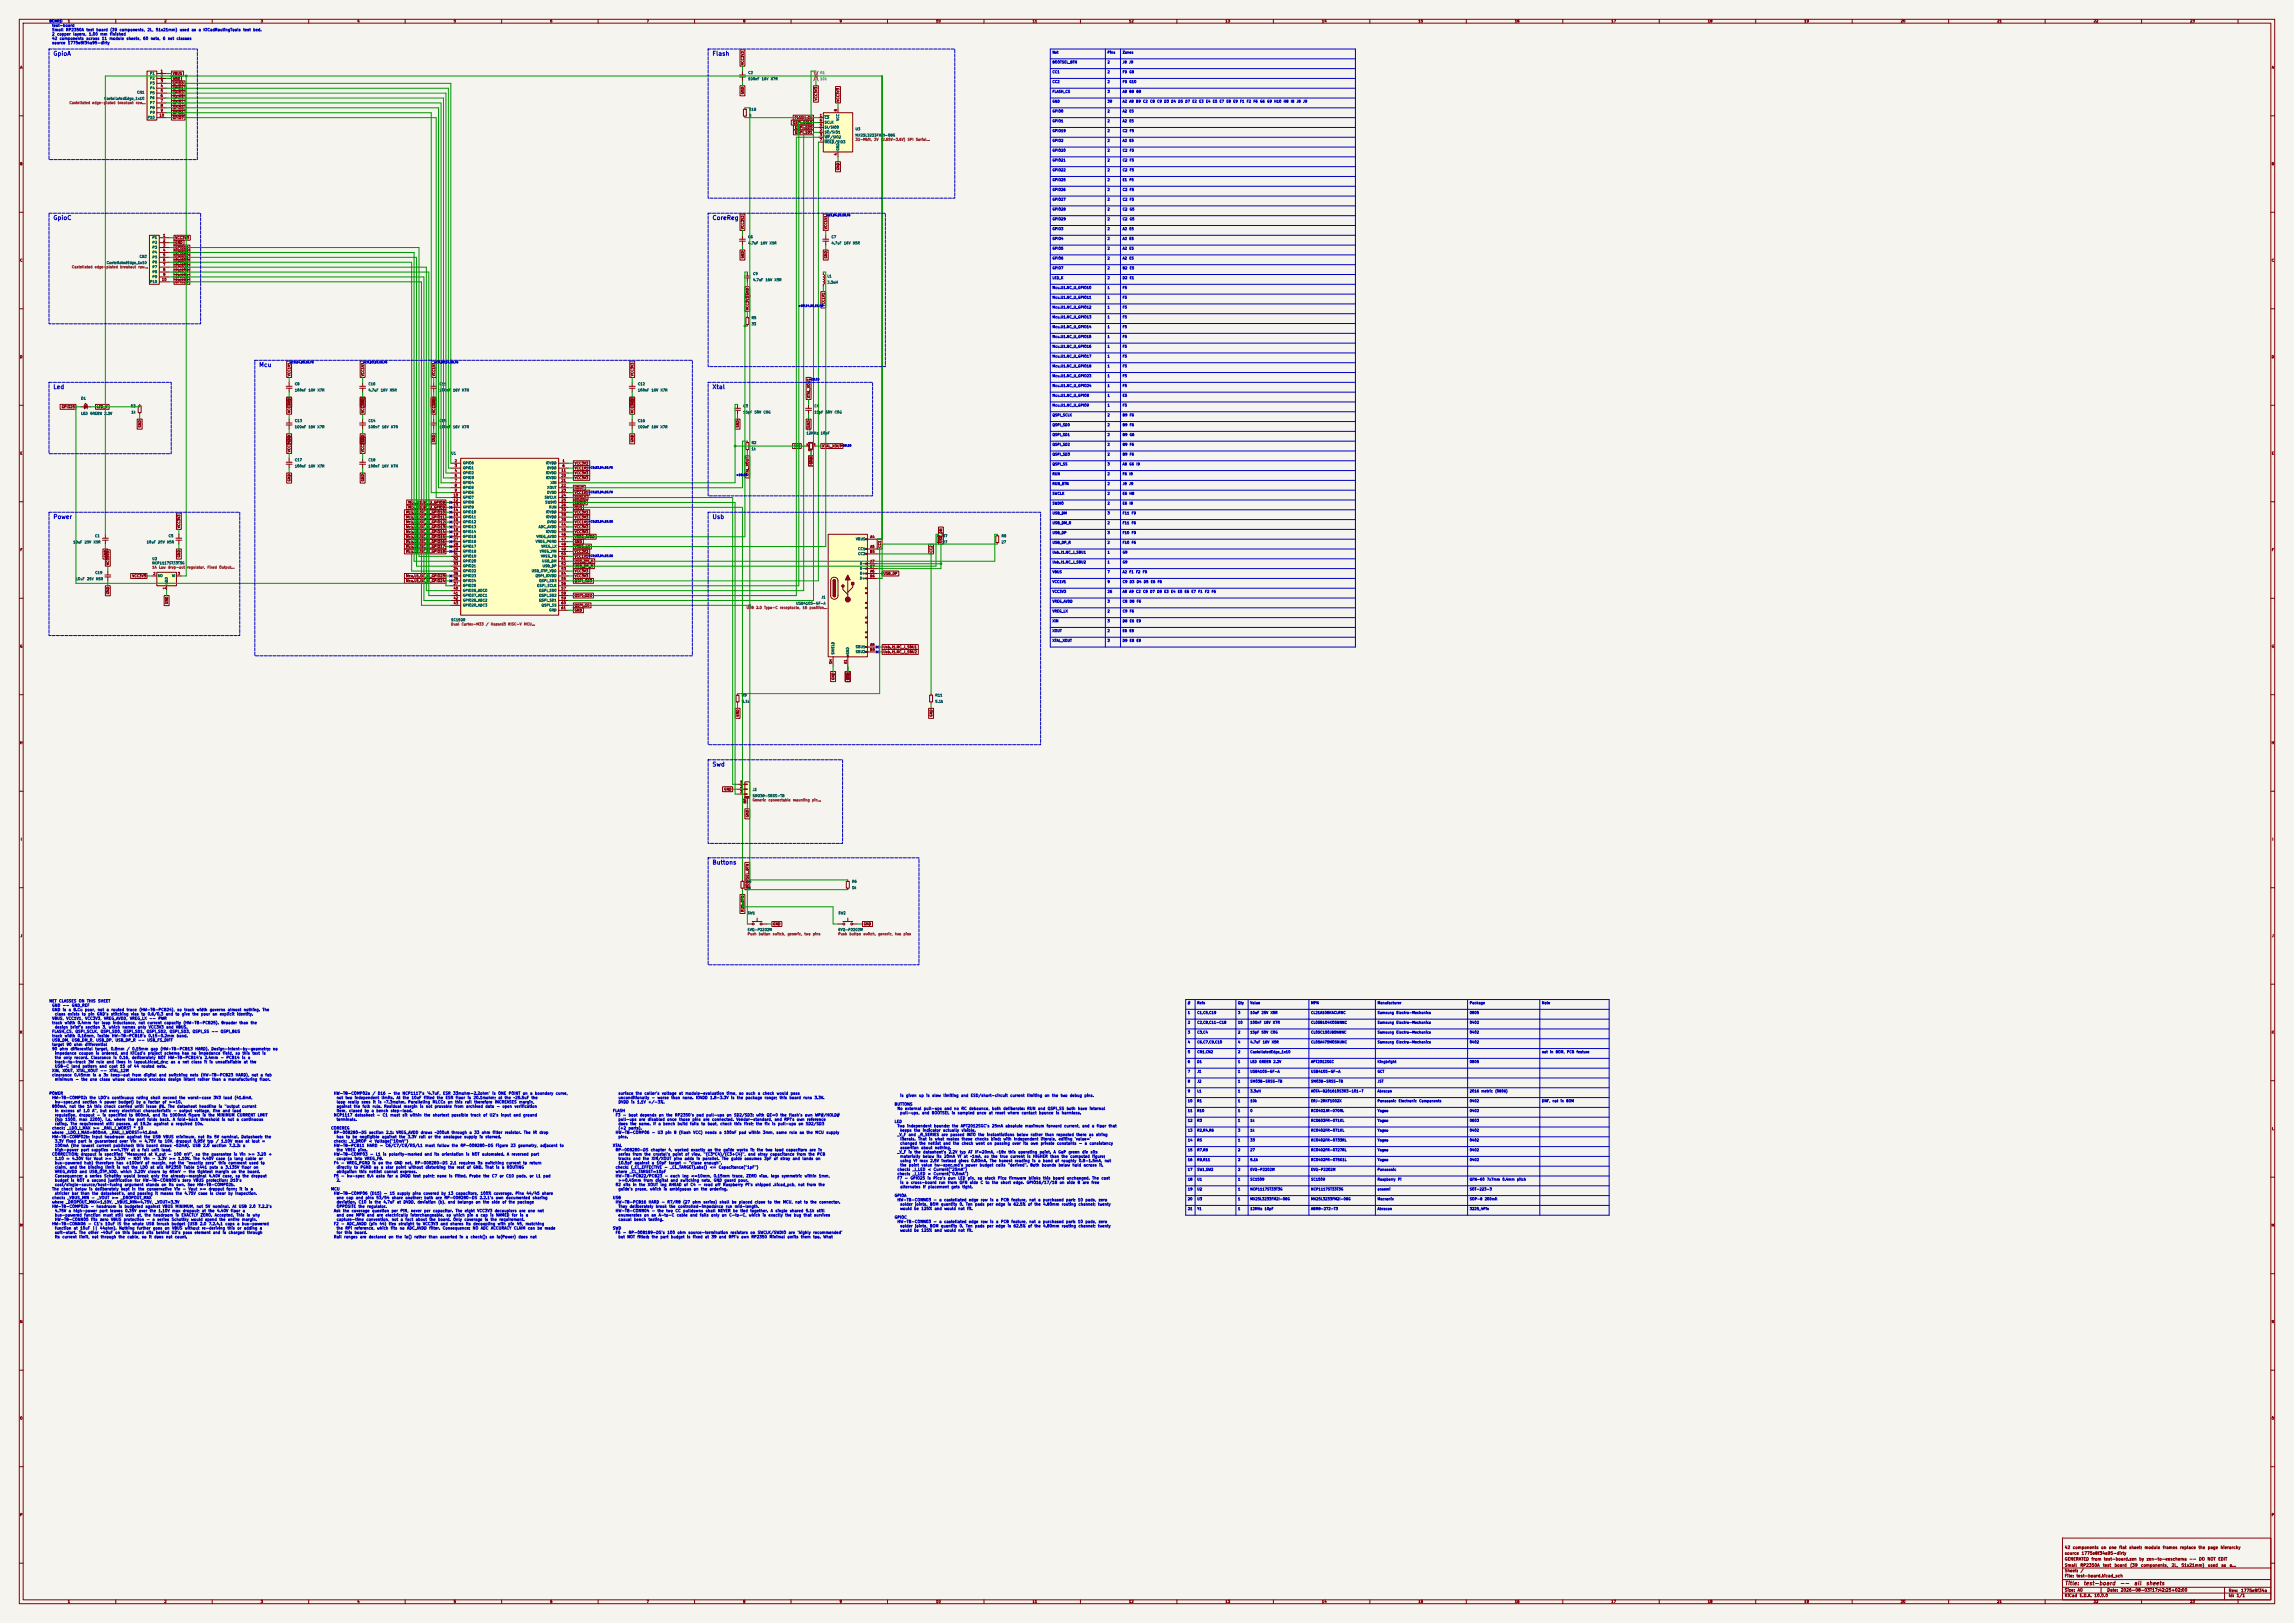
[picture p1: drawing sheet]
<svg xmlns="http://www.w3.org/2000/svg" width="1189mm" height="841mm" viewBox="0 0 1189 841" stroke-linecap="round" stroke-linejoin="round" font-family="sans-serif">
<defs><g id="words">
<g font-size="2.2" fill="#0000c2">
<text x="27" y="29">GpioA</text>
<text x="369" y="29">Flash</text>
<text x="27" y="114">GpioC</text>
<text x="369" y="114">CoreReg</text>
<text x="134" y="191">Mcu</text>
<text x="27" y="202">Led</text>
<text x="369" y="202">Xtal</text>
<text x="27" y="269">Power</text>
<text x="369" y="269">Usb</text>
<text x="369" y="398">Swd</text>
<text x="369" y="449">Buttons</text>
</g>
<g font-size="2" fill="#840000">
<text x="1070" y="822">Title:</text>
<text x="1080" y="822">test-board</text>
<text x="1099" y="822">--</text>
<text x="1106" y="822">all</text>
<text x="1112" y="822">sheets</text>
</g>
<g font-size="1.5" fill="#840000">
<text x="1070" y="803">42</text>
<text x="1074" y="803">components</text>
<text x="1089" y="803">on</text>
<text x="1093" y="803">one</text>
<text x="1098" y="803">flat</text>
<text x="1103" y="803">sheet;</text>
<text x="1111" y="803">module</text>
<text x="1121" y="803">frames</text>
<text x="1130" y="803">replace</text>
<text x="1139" y="803">the</text>
<text x="1144" y="803">page</text>
<text x="1151" y="803">hierarchy</text>
<text x="1070" y="809">GENERATED</text>
<text x="1070" y="806">source</text>
<text x="1079" y="806">1775e8f34a95-dirty</text>
<text x="1084" y="809">from</text>
<text x="1090" y="809">test-board.zen</text>
<text x="1109" y="809">by</text>
<text x="1112" y="809">zen-to-eeschema</text>
<text x="1135" y="809">--</text>
<text x="1140" y="809">DO</text>
<text x="1144" y="809">NOT</text>
<text x="1150" y="809">EDIT</text>
<text x="1070" y="815">Sheet:</text>
<text x="1070" y="812">Small</text>
<text x="1078" y="812">RP2350A</text>
<text x="1078" y="815">/</text>
<text x="1090" y="812">test</text>
<text x="1096" y="812">board</text>
<text x="1104" y="812">(39</text>
<text x="1109" y="812">components,</text>
<text x="1125" y="812">2L,</text>
<text x="1130" y="812">51x21mm)</text>
<text x="1144" y="812">used</text>
<text x="1151" y="812">as</text>
<text x="1155" y="812">a...</text>
<text x="1070" y="818">File:</text>
<text x="1076" y="818">test-board.kicad_sch</text>
<text x="1070" y="828">KiCad</text>
<text x="1070" y="825">Size:</text>
<text x="1077" y="825">A0</text>
<text x="1078" y="828">E.D.A.</text>
<text x="1085" y="828">10.0.0</text>
<text x="1092" y="825">Date:</text>
<text x="1099" y="825">2026-08-03T17:42:25+02:00</text>
<text x="1155" y="825">Rev:</text>
<text x="1155" y="828">Id:</text>
<text x="1159" y="828">1/1</text>
<text x="1161" y="825">1775e8f34a</text>
</g>
<g font-size="1.4" fill="#0000c2">
<text x="25" y="12">BOARD</text>
<text x="27" y="14">test-board</text>
<text x="27" y="16">Small</text>
<text x="34" y="16">RP2350A</text>
<text x="45" y="16">test</text>
<text x="50" y="16">board</text>
<text x="57" y="16">(39</text>
<text x="62" y="16">components,</text>
<text x="76" y="16">2L,</text>
<text x="81" y="16">51x21mm)</text>
<text x="93" y="16">used</text>
<text x="99" y="16">as</text>
<text x="103" y="16">a</text>
<text x="105" y="16">KiCadRoutingTools</text>
<text x="126" y="16">test</text>
<text x="131" y="16">bed.</text>
<text x="27" y="19">2</text>
<text x="27" y="21">42</text>
<text x="27" y="23">source</text>
<text x="29" y="19">copper</text>
<text x="31" y="21">components</text>
<text x="35" y="23">1775e8f34a95-dirty</text>
<text x="38" y="19">layers,</text>
<text x="45" y="21">across</text>
<text x="46" y="19">1.00</text>
<text x="52" y="19">mm</text>
<text x="53" y="21">11</text>
<text x="57" y="21">module</text>
<text x="57" y="19">finished</text>
<text x="65" y="21">sheets,</text>
<text x="74" y="21">60</text>
<text x="78" y="21">nets,</text>
<text x="84" y="21">6</text>
<text x="87" y="21">net</text>
<text x="91" y="21">classes</text>
<text x="25" y="520">NET</text>
<text x="27" y="522">GND</text>
<text x="30" y="520">CLASSES</text>
<text x="32" y="522">--</text>
<text x="37" y="522">GND_REF</text>
<text x="41" y="520">ON</text>
<text x="45" y="520">THIS</text>
<text x="51" y="520">SHEET</text>
<text x="27" y="524">GND</text>
<text x="28" y="527">class</text>
<text x="32" y="524">is</text>
<text x="35" y="527">exists</text>
<text x="35" y="524">a</text>
<text x="38" y="524">B.Cu</text>
<text x="42" y="527">to</text>
<text x="44" y="524">pour,</text>
<text x="46" y="527">pin</text>
<text x="50" y="527">GND's</text>
<text x="50" y="524">not</text>
<text x="55" y="524">a</text>
<text x="57" y="527">stitching</text>
<text x="58" y="524">routed</text>
<text x="65" y="524">trace</text>
<text x="68" y="527">vias</text>
<text x="72" y="524">(HW-TB-PCB24),</text>
<text x="73" y="527">to</text>
<text x="76" y="527">0.6/0.3</text>
<text x="86" y="527">and</text>
<text x="91" y="527">to</text>
<text x="92" y="524">so</text>
<text x="94" y="527">give</text>
<text x="95" y="524">track</text>
<text x="100" y="527">the</text>
<text x="102" y="524">width</text>
<text x="104" y="527">pour</text>
<text x="109" y="524">governs</text>
<text x="110" y="527">an</text>
<text x="114" y="527">explicit</text>
<text x="118" y="524">almost</text>
<text x="123" y="527">identity.</text>
<text x="126" y="524">nothing.</text>
<text x="136" y="524">The</text>
<text x="27" y="529">VBUS,</text>
<text x="27" y="531">track</text>
<text x="28" y="533">design</text>
<text x="33" y="531">width</text>
<text x="34" y="529">VCC1V1,</text>
<text x="36" y="533">brief's</text>
<text x="40" y="531">0.4mm</text>
<text x="44" y="529">VCC3V3,</text>
<text x="44" y="533">section</text>
<text x="48" y="531">for</text>
<text x="53" y="531">loop</text>
<text x="53" y="533">3,</text>
<text x="54" y="529">VREG_AVDD,</text>
<text x="56" y="533">which</text>
<text x="58" y="531">inductance,</text>
<text x="63" y="533">names</text>
<text x="67" y="529">VREG_LX</text>
<text x="71" y="533">only</text>
<text x="72" y="531">not</text>
<text x="76" y="531">current</text>
<text x="77" y="533">VCC3V3</text>
<text x="77" y="529">--</text>
<text x="82" y="529">PWR</text>
<text x="85" y="531">capacity</text>
<text x="86" y="533">and</text>
<text x="91" y="533">VBUS.</text>
<text x="95" y="531">(HW-TB-PCB25).</text>
<text x="115" y="531">Broader</text>
<text x="124" y="531">than</text>
<text x="130" y="531">the</text>
<text x="27" y="536">FLASH_CS,</text>
<text x="27" y="538">track</text>
<text x="33" y="538">width</text>
<text x="39" y="536">QSPI_SCLK,</text>
<text x="40" y="538">0.16mm,</text>
<text x="50" y="538">inside</text>
<text x="52" y="536">QSPI_SD0,</text>
<text x="58" y="538">HW-TB-PCB18's</text>
<text x="64" y="536">QSPI_SD1,</text>
<text x="76" y="536">QSPI_SD2,</text>
<text x="77" y="538">0.15-0.2mm</text>
<text x="88" y="536">QSPI_SD3,</text>
<text x="91" y="538">band.</text>
<text x="100" y="536">QSPI_SS</text>
<text x="109" y="536">--</text>
<text x="114" y="536">QSPI_BUS</text>
<text x="27" y="540">USB_DM,</text>
<text x="27" y="542">target</text>
<text x="27" y="545">90</text>
<text x="31" y="545">ohm</text>
<text x="34" y="542">90</text>
<text x="36" y="545">differential</text>
<text x="37" y="540">USB_DM_R,</text>
<text x="38" y="542">ohm</text>
<text x="44" y="542">differential</text>
<text x="49" y="545">target,</text>
<text x="50" y="540">USB_DP,</text>
<text x="57" y="545">0.8mm</text>
<text x="60" y="540">USB_DP_R</text>
<text x="66" y="545">/</text>
<text x="68" y="545">0.15mm</text>
<text x="71" y="540">--</text>
<text x="76" y="540">USB_FS_DIFF</text>
<text x="78" y="545">gap</text>
<text x="83" y="545">(HW-TB-PCB13</text>
<text x="101" y="545">HARD).</text>
<text x="109" y="545">Design-intent-by-geometry:</text>
<text x="141" y="545">no</text>
<text x="28" y="547">impedance</text>
<text x="28" y="549">the</text>
<text x="28" y="551">track-to-track</text>
<text x="33" y="549">only</text>
<text x="38" y="549">record.</text>
<text x="41" y="547">coupon</text>
<text x="46" y="551">3W</text>
<text x="47" y="549">Clearance</text>
<text x="50" y="547">is</text>
<text x="50" y="551">rule</text>
<text x="53" y="547">ordered,</text>
<text x="55" y="551">and</text>
<text x="59" y="549">is</text>
<text x="60" y="551">lives</text>
<text x="62" y="549">0.16,</text>
<text x="62" y="547">and</text>
<text x="66" y="551">in</text>
<text x="67" y="547">KiCad's</text>
<text x="68" y="549">deliberately</text>
<text x="69" y="551">layout.kicad_dru;</text>
<text x="76" y="547">project</text>
<text x="82" y="549">NOT</text>
<text x="85" y="547">schema</text>
<text x="87" y="549">HW-TB-PCB14's</text>
<text x="88" y="551">as</text>
<text x="92" y="551">a</text>
<text x="94" y="547">has</text>
<text x="94" y="551">net</text>
<text x="99" y="551">class</text>
<text x="99" y="547">no</text>
<text x="103" y="547">impedance</text>
<text x="106" y="551">it</text>
<text x="106" y="549">2.4mm</text>
<text x="108" y="551">is</text>
<text x="111" y="551">unsatisfiable</text>
<text x="114" y="549">-</text>
<text x="115" y="547">field,</text>
<text x="117" y="549">PCB14</text>
<text x="122" y="547">so</text>
<text x="125" y="549">is</text>
<text x="126" y="547">this</text>
<text x="126" y="551">at</text>
<text x="128" y="549">a</text>
<text x="129" y="551">the</text>
<text x="131" y="547">text</text>
<text x="136" y="547">is</text>
<text x="27" y="556">XIN,</text>
<text x="28" y="554">USB-C</text>
<text x="32" y="556">XOUT,</text>
<text x="37" y="554">land</text>
<text x="39" y="556">XTAL_XOUT</text>
<text x="43" y="554">pattern</text>
<text x="51" y="554">and</text>
<text x="52" y="556">--</text>
<text x="56" y="554">cost</text>
<text x="57" y="556">XTAL_12M</text>
<text x="62" y="554">15</text>
<text x="66" y="554">of</text>
<text x="69" y="554">44</text>
<text x="73" y="554">routed</text>
<text x="81" y="554">nets.</text>
<text x="27" y="558">clearance</text>
<text x="28" y="560">minimum</text>
<text x="38" y="558">0.45mm</text>
<text x="39" y="560">-</text>
<text x="42" y="560">the</text>
<text x="46" y="560">one</text>
<text x="48" y="558">is</text>
<text x="51" y="558">a</text>
<text x="51" y="560">class</text>
<text x="53" y="558">3x</text>
<text x="57" y="558">keep-out</text>
<text x="58" y="560">whose</text>
<text x="66" y="560">clearance</text>
<text x="68" y="558">from</text>
<text x="74" y="558">digital</text>
<text x="77" y="560">encodes</text>
<text x="82" y="558">and</text>
<text x="87" y="560">design</text>
<text x="87" y="558">switching</text>
<text x="95" y="560">intent</text>
<text x="98" y="558">nets</text>
<text x="102" y="560">rather</text>
<text x="104" y="558">(HW-TB-PCB23</text>
<text x="110" y="560">than</text>
<text x="116" y="560">a</text>
<text x="118" y="560">manufacturing</text>
<text x="122" y="558">HARD),</text>
<text x="130" y="558">not</text>
<text x="134" y="560">floor.</text>
<text x="135" y="558">a</text>
<text x="137" y="558">fab</text>
<text x="25" y="568">POWER</text>
<text x="27" y="570">HW-TB-COMP02:</text>
<text x="46" y="570">the</text>
<text x="51" y="570">LDO's</text>
<text x="58" y="570">continuous</text>
<text x="70" y="570">rating</text>
<text x="78" y="570">shall</text>
<text x="84" y="570">exceed</text>
<text x="93" y="570">the</text>
<text x="97" y="570">worst-case</text>
<text x="111" y="570">3V3</text>
<text x="116" y="570">load</text>
<text x="121" y="570">(41.6mA,</text>
<text x="173" y="568">HW-TB-COMP02a</text>
<text x="174" y="570">not</text>
<text x="179" y="570">two</text>
<text x="184" y="570">independent</text>
<text x="193" y="568">/</text>
<text x="196" y="568">D16</text>
<text x="198" y="570">limits.</text>
<text x="201" y="568">-</text>
<text x="204" y="568">the</text>
<text x="205" y="570">At</text>
<text x="208" y="568">NCP1117's</text>
<text x="209" y="570">the</text>
<text x="213" y="570">10uF</text>
<text x="220" y="570">fitted</text>
<text x="221" y="568">'4.7uF,</text>
<text x="226" y="570">the</text>
<text x="229" y="568">ESR</text>
<text x="231" y="570">ESR</text>
<text x="235" y="568">33mohm-2.2ohm'</text>
<text x="236" y="570">floor</text>
<text x="242" y="570">is</text>
<text x="245" y="570">20.1mohm;</text>
<text x="255" y="568">is</text>
<text x="258" y="568">ONE</text>
<text x="258" y="570">at</text>
<text x="261" y="570">the</text>
<text x="264" y="568">POINT</text>
<text x="266" y="570">~25.5uF</text>
<text x="271" y="568">on</text>
<text x="275" y="568">a</text>
<text x="275" y="570">the</text>
<text x="277" y="568">boundary</text>
<text x="288" y="568">curve,</text>
<text x="320" y="568">surface</text>
<text x="320" y="570">unconditionally</text>
<text x="329" y="568">the</text>
<text x="334" y="568">caller's</text>
<text x="338" y="570">-</text>
<text x="341" y="570">worse</text>
<text x="343" y="568">voltage</text>
<text x="348" y="570">than</text>
<text x="352" y="568">at</text>
<text x="354" y="570">none.</text>
<text x="355" y="568">module-evaluation</text>
<text x="361" y="570">IOVDD</text>
<text x="368" y="570">1.8-3.3V</text>
<text x="376" y="568">time,</text>
<text x="379" y="570">is</text>
<text x="382" y="570">the</text>
<text x="383" y="568">so</text>
<text x="386" y="570">package</text>
<text x="387" y="568">such</text>
<text x="393" y="568">a</text>
<text x="395" y="568">check</text>
<text x="396" y="570">range;</text>
<text x="402" y="568">would</text>
<text x="404" y="570">this</text>
<text x="409" y="570">board</text>
<text x="410" y="568">pass</text>
<text x="416" y="570">runs</text>
<text x="422" y="570">3.3V.</text>
<text x="466" y="569">is</text>
<text x="469" y="569">given</text>
<text x="476" y="569">up</text>
<text x="480" y="569">is</text>
<text x="483" y="569">slew</text>
<text x="489" y="569">limiting</text>
<text x="498" y="569">and</text>
<text x="503" y="569">ESD/short-circuit</text>
<text x="523" y="569">current</text>
<text x="532" y="569">limiting</text>
<text x="541" y="569">on</text>
<text x="545" y="569">the</text>
<text x="550" y="569">two</text>
<text x="554" y="569">debug</text>
<text x="562" y="569">pins.</text>
<text x="27" y="574">800mA,</text>
<text x="28" y="572">hw-spec.md</text>
<text x="36" y="574">not</text>
<text x="40" y="574">the</text>
<text x="43" y="572">section</text>
<text x="45" y="574">1A</text>
<text x="49" y="574">this</text>
<text x="51" y="572">4</text>
<text x="54" y="574">check</text>
<text x="54" y="572">power</text>
<text x="61" y="574">carried</text>
<text x="61" y="572">budget)</text>
<text x="70" y="574">until</text>
<text x="71" y="572">by</text>
<text x="74" y="572">a</text>
<text x="76" y="574">issue</text>
<text x="77" y="572">factor</text>
<text x="82" y="574">#6.</text>
<text x="84" y="572">of</text>
<text x="87" y="574">The</text>
<text x="87" y="572">&gt;=10.</text>
<text x="92" y="574">datasheet</text>
<text x="103" y="574">headline</text>
<text x="113" y="574">is</text>
<text x="116" y="574">&quot;output</text>
<text x="125" y="574">current</text>
<text x="174" y="572">loop</text>
<text x="174" y="574">against</text>
<text x="180" y="572">really</text>
<text x="183" y="574">the</text>
<text x="187" y="572">sees</text>
<text x="188" y="574">folk</text>
<text x="193" y="574">rule.</text>
<text x="193" y="572">it</text>
<text x="196" y="572">is</text>
<text x="199" y="572">~7.3mohm.</text>
<text x="199" y="574">Residual</text>
<text x="209" y="574">margin</text>
<text x="211" y="572">Paralleling</text>
<text x="218" y="574">is</text>
<text x="221" y="574">not</text>
<text x="224" y="572">MLCCs</text>
<text x="225" y="574">provable</text>
<text x="232" y="572">on</text>
<text x="235" y="574">from</text>
<text x="236" y="572">this</text>
<text x="241" y="572">rail</text>
<text x="241" y="574">archived</text>
<text x="246" y="572">therefore</text>
<text x="251" y="574">data</text>
<text x="256" y="572">INCREASES</text>
<text x="257" y="574">-</text>
<text x="260" y="574">open</text>
<text x="266" y="574">verification</text>
<text x="269" y="572">margin,</text>
<text x="320" y="572">DVDD</text>
<text x="327" y="572">is</text>
<text x="330" y="572">1.1V</text>
<text x="336" y="572">+/-3%.</text>
<text x="464" y="573">BUTTONS</text>
<text x="465" y="575">No</text>
<text x="469" y="575">external</text>
<text x="479" y="575">pull-ups</text>
<text x="489" y="575">and</text>
<text x="494" y="575">no</text>
<text x="498" y="575">RC</text>
<text x="502" y="575">debounce,</text>
<text x="514" y="575">both</text>
<text x="520" y="575">deliberate:</text>
<text x="532" y="575">RUN</text>
<text x="538" y="575">and</text>
<text x="543" y="575">QSPI_SS</text>
<text x="553" y="575">both</text>
<text x="559" y="575">have</text>
<text x="565" y="575">internal</text>
<text x="28" y="577">in</text>
<text x="28" y="579">regulation,</text>
<text x="28" y="581">(typ</text>
<text x="31" y="577">excess</text>
<text x="34" y="581">1500,</text>
<text x="40" y="577">of</text>
<text x="41" y="579">dropout</text>
<text x="41" y="581">max</text>
<text x="43" y="577">1.0</text>
<text x="46" y="581">2200),</text>
<text x="48" y="577">A&quot;,</text>
<text x="50" y="579">-</text>
<text x="52" y="577">but</text>
<text x="53" y="579">is</text>
<text x="55" y="581">i.e.</text>
<text x="56" y="579">specified</text>
<text x="56" y="577">every</text>
<text x="59" y="581">where</text>
<text x="63" y="577">electrical</text>
<text x="66" y="581">the</text>
<text x="67" y="579">to</text>
<text x="70" y="579">800mA,</text>
<text x="71" y="581">part</text>
<text x="74" y="577">characteristic</text>
<text x="76" y="581">folds</text>
<text x="79" y="579">and</text>
<text x="83" y="581">back.</text>
<text x="84" y="579">its</text>
<text x="88" y="579">1000mA</text>
<text x="89" y="581">A</text>
<text x="90" y="577">-</text>
<text x="92" y="581">fold-back</text>
<text x="93" y="577">output</text>
<text x="98" y="579">figure</text>
<text x="101" y="577">voltage,</text>
<text x="104" y="581">threshold</text>
<text x="105" y="579">is</text>
<text x="108" y="579">the</text>
<text x="110" y="577">line</text>
<text x="112" y="579">MINIMUM</text>
<text x="115" y="581">is</text>
<text x="115" y="577">and</text>
<text x="118" y="581">not</text>
<text x="120" y="577">load</text>
<text x="122" y="581">a</text>
<text x="123" y="579">CURRENT</text>
<text x="125" y="581">continuous</text>
<text x="133" y="579">LIMIT</text>
<text x="173" y="579">NCP1117</text>
<text x="174" y="577">item,</text>
<text x="174" y="581">terminals.</text>
<text x="181" y="577">closed</text>
<text x="184" y="579">datasheet</text>
<text x="189" y="577">by</text>
<text x="192" y="577">a</text>
<text x="195" y="577">bench</text>
<text x="195" y="579">-</text>
<text x="198" y="579">C1</text>
<text x="202" y="579">must</text>
<text x="202" y="577">step-load.</text>
<text x="208" y="579">sit</text>
<text x="212" y="579">within</text>
<text x="220" y="579">the</text>
<text x="224" y="579">shortest</text>
<text x="234" y="579">possible</text>
<text x="244" y="579">track</text>
<text x="250" y="579">of</text>
<text x="254" y="579">U2's</text>
<text x="259" y="579">input</text>
<text x="266" y="579">and</text>
<text x="271" y="579">ground</text>
<text x="317" y="577">FLASH</text>
<text x="319" y="579">F3</text>
<text x="320" y="581">pull-ups</text>
<text x="323" y="579">-</text>
<text x="326" y="579">boot</text>
<text x="331" y="581">are</text>
<text x="332" y="579">depends</text>
<text x="336" y="581">disabled</text>
<text x="341" y="579">on</text>
<text x="345" y="579">the</text>
<text x="346" y="581">once</text>
<text x="350" y="579">RP2350's</text>
<text x="352" y="581">those</text>
<text x="359" y="581">pins</text>
<text x="361" y="579">pad</text>
<text x="364" y="581">are</text>
<text x="366" y="579">pull-ups</text>
<text x="369" y="581">connected.</text>
<text x="377" y="579">on</text>
<text x="380" y="579">SD2/SD3:</text>
<text x="381" y="581">Vendor-standard,</text>
<text x="392" y="579">with</text>
<text x="397" y="579">QE=0</text>
<text x="401" y="581">and</text>
<text x="404" y="579">the</text>
<text x="406" y="581">RPi's</text>
<text x="409" y="579">flash's</text>
<text x="413" y="581">own</text>
<text x="417" y="579">own</text>
<text x="418" y="581">reference</text>
<text x="422" y="579">WP#/HOLD#</text>
<text x="466" y="578">pull-ups,</text>
<text x="478" y="578">and</text>
<text x="483" y="578">BOOTSEL</text>
<text x="493" y="578">is</text>
<text x="496" y="578">sampled</text>
<text x="506" y="578">once</text>
<text x="512" y="578">at</text>
<text x="516" y="578">reset</text>
<text x="522" y="578">where</text>
<text x="529" y="578">contact</text>
<text x="538" y="578">bounce</text>
<text x="547" y="578">is</text>
<text x="550" y="578">harmless.</text>
<text x="27" y="586">check:</text>
<text x="27" y="588">where</text>
<text x="28" y="583">rating.</text>
<text x="34" y="588">_LDO_I_MAX=800mA,</text>
<text x="35" y="586">_LDO_I_MAX</text>
<text x="36" y="583">The</text>
<text x="41" y="583">requirement</text>
<text x="48" y="586">&gt;=</text>
<text x="53" y="586">_RAIL_I_WORST</text>
<text x="55" y="583">still</text>
<text x="57" y="588">_RAIL_I_WORST=41.6mA</text>
<text x="60" y="583">passes,</text>
<text x="69" y="586">*</text>
<text x="69" y="583">at</text>
<text x="71" y="586">10</text>
<text x="72" y="583">19.2x</text>
<text x="80" y="583">against</text>
<text x="88" y="583">a</text>
<text x="91" y="583">required</text>
<text x="101" y="583">10x.</text>
<text x="171" y="586">COREREG</text>
<text x="173" y="588">RP-008280-DS</text>
<text x="191" y="588">section</text>
<text x="200" y="588">2.1:</text>
<text x="205" y="588">VREG_AVDD</text>
<text x="218" y="588">draws</text>
<text x="225" y="588">~200uA</text>
<text x="234" y="588">through</text>
<text x="243" y="588">a</text>
<text x="246" y="588">33</text>
<text x="250" y="588">ohm</text>
<text x="255" y="588">filter</text>
<text x="262" y="588">resistor.</text>
<text x="271" y="588">The</text>
<text x="276" y="588">IR</text>
<text x="279" y="588">drop</text>
<text x="319" y="588">HW-TB-COMP06</text>
<text x="320" y="583">does</text>
<text x="320" y="586">(+2</text>
<text x="326" y="586">parts).</text>
<text x="326" y="583">the</text>
<text x="331" y="583">same.</text>
<text x="338" y="588">-</text>
<text x="338" y="583">If</text>
<text x="341" y="588">U3</text>
<text x="341" y="583">a</text>
<text x="344" y="583">bench</text>
<text x="345" y="588">pin</text>
<text x="349" y="588">8</text>
<text x="351" y="583">build</text>
<text x="352" y="588">(flash</text>
<text x="357" y="583">fails</text>
<text x="359" y="588">VCC)</text>
<text x="363" y="583">to</text>
<text x="365" y="588">needs</text>
<text x="367" y="583">boot,</text>
<text x="373" y="588">a</text>
<text x="373" y="583">check</text>
<text x="375" y="588">100nF</text>
<text x="380" y="583">this</text>
<text x="383" y="588">pad</text>
<text x="385" y="583">first;</text>
<text x="388" y="588">within</text>
<text x="392" y="583">the</text>
<text x="395" y="588">3mm,</text>
<text x="396" y="583">fix</text>
<text x="400" y="583">is</text>
<text x="402" y="588">same</text>
<text x="403" y="583">pull-ups</text>
<text x="409" y="588">rule</text>
<text x="414" y="583">on</text>
<text x="414" y="588">as</text>
<text x="417" y="583">SD2/SD3</text>
<text x="418" y="588">the</text>
<text x="422" y="588">MCU</text>
<text x="428" y="588">supply</text>
<text x="464" y="582">LED</text>
<text x="465" y="584">Two</text>
<text x="466" y="587">keeps</text>
<text x="470" y="584">independent</text>
<text x="474" y="587">the</text>
<text x="478" y="587">indicator</text>
<text x="484" y="584">bounds:</text>
<text x="489" y="587">actually</text>
<text x="493" y="584">the</text>
<text x="498" y="584">APT2012SGC's</text>
<text x="498" y="587">visible.</text>
<text x="514" y="584">25mA</text>
<text x="521" y="584">absolute</text>
<text x="531" y="584">maximum</text>
<text x="542" y="584">forward</text>
<text x="551" y="584">current,</text>
<text x="561" y="584">and</text>
<text x="566" y="584">a</text>
<text x="568" y="584">floor</text>
<text x="574" y="584">that</text>
<text x="27" y="590">HW-TB-COMP02b:</text>
<text x="28" y="592">3.3V</text>
<text x="34" y="592">fixed</text>
<text x="40" y="592">part</text>
<text x="46" y="592">is</text>
<text x="48" y="590">input</text>
<text x="49" y="592">guaranteed</text>
<text x="54" y="590">headroom</text>
<text x="62" y="592">over</text>
<text x="66" y="590">against</text>
<text x="67" y="592">Vin</text>
<text x="72" y="592">=</text>
<text x="74" y="590">the</text>
<text x="75" y="592">4.75V</text>
<text x="79" y="590">USB</text>
<text x="82" y="592">to</text>
<text x="84" y="590">VBUS</text>
<text x="85" y="592">10V,</text>
<text x="91" y="592">dropout</text>
<text x="91" y="590">minimum,</text>
<text x="100" y="592">0.95V</text>
<text x="102" y="590">not</text>
<text x="107" y="590">its</text>
<text x="107" y="592">typ</text>
<text x="111" y="590">5V</text>
<text x="112" y="592">/</text>
<text x="114" y="592">1.10V</text>
<text x="115" y="590">nominal.</text>
<text x="122" y="592">max</text>
<text x="125" y="590">Datasheet:</text>
<text x="127" y="592">at</text>
<text x="130" y="592">Iout</text>
<text x="136" y="592">=</text>
<text x="137" y="590">the</text>
<text x="173" y="592">check:</text>
<text x="174" y="590">has</text>
<text x="179" y="590">to</text>
<text x="181" y="592">_V_DROP</text>
<text x="183" y="590">be</text>
<text x="186" y="590">negligible</text>
<text x="191" y="592">&lt;</text>
<text x="194" y="592">Voltage(&quot;10mV&quot;)</text>
<text x="198" y="590">against</text>
<text x="207" y="590">the</text>
<text x="211" y="590">3.3V</text>
<text x="217" y="590">rail</text>
<text x="222" y="590">or</text>
<text x="225" y="590">the</text>
<text x="230" y="590">analogue</text>
<text x="240" y="590">supply</text>
<text x="248" y="590">is</text>
<text x="251" y="590">starved.</text>
<text x="320" y="590">pins.</text>
<text x="465" y="589">_V_F</text>
<text x="466" y="591">literals.</text>
<text x="466" y="593">changed</text>
<text x="471" y="589">and</text>
<text x="476" y="591">That</text>
<text x="476" y="589">_R_SERIES</text>
<text x="476" y="593">the</text>
<text x="481" y="593">netlist</text>
<text x="481" y="591">is</text>
<text x="484" y="591">what</text>
<text x="488" y="589">are</text>
<text x="489" y="593">and</text>
<text x="490" y="591">makes</text>
<text x="492" y="589">passed</text>
<text x="494" y="593">the</text>
<text x="498" y="591">these</text>
<text x="498" y="593">check</text>
<text x="501" y="589">INTO</text>
<text x="505" y="591">checks</text>
<text x="506" y="593">went</text>
<text x="507" y="589">the</text>
<text x="511" y="589">instantiations</text>
<text x="512" y="593">on</text>
<text x="514" y="591">bind:</text>
<text x="515" y="593">passing</text>
<text x="520" y="591">with</text>
<text x="525" y="593">over</text>
<text x="525" y="591">independent</text>
<text x="527" y="589">below</text>
<text x="530" y="593">its</text>
<text x="534" y="593">own</text>
<text x="534" y="589">rather</text>
<text x="539" y="591">literals,</text>
<text x="539" y="593">private</text>
<text x="542" y="589">than</text>
<text x="547" y="589">repeated</text>
<text x="548" y="593">constants</text>
<text x="549" y="591">editing</text>
<text x="557" y="591">`value=`</text>
<text x="558" y="589">there</text>
<text x="559" y="593">-</text>
<text x="562" y="593">a</text>
<text x="564" y="589">as</text>
<text x="565" y="593">consistency</text>
<text x="568" y="589">string</text>
<text x="27" y="599">CORRECTION:</text>
<text x="28" y="595">100mA</text>
<text x="28" y="597">high-power</text>
<text x="37" y="595">(the</text>
<text x="42" y="599">dropout</text>
<text x="42" y="597">port</text>
<text x="42" y="595">lowest</text>
<text x="47" y="597">supplies</text>
<text x="50" y="595">current</text>
<text x="51" y="599">is</text>
<text x="54" y="599">specified</text>
<text x="57" y="597">&gt;=4.75V</text>
<text x="59" y="595">published;</text>
<text x="65" y="599">&quot;Measured</text>
<text x="68" y="597">at</text>
<text x="71" y="595">this</text>
<text x="71" y="597">a</text>
<text x="74" y="597">full</text>
<text x="76" y="595">board</text>
<text x="77" y="599">at</text>
<text x="78" y="597">unit</text>
<text x="80" y="599">V_out</text>
<text x="83" y="595">draws</text>
<text x="84" y="597">load.</text>
<text x="87" y="599">-</text>
<text x="90" y="599">100</text>
<text x="90" y="595">~52mA).</text>
<text x="95" y="599">mV&quot;,</text>
<text x="100" y="595">USB</text>
<text x="101" y="599">so</text>
<text x="105" y="599">the</text>
<text x="105" y="595">2.0</text>
<text x="109" y="599">guarantee</text>
<text x="110" y="595">section</text>
<text x="118" y="595">7.2.2:</text>
<text x="121" y="599">is</text>
<text x="124" y="599">Vin</text>
<text x="126" y="595">a</text>
<text x="128" y="599">&gt;=</text>
<text x="133" y="599">3.20</text>
<text x="139" y="599">+</text>
<text x="173" y="595">HW-TB-PCB11</text>
<text x="173" y="599">HW-TB-COMP03</text>
<text x="174" y="597">the</text>
<text x="179" y="597">VREG</text>
<text x="185" y="597">pins.</text>
<text x="190" y="595">HARD</text>
<text x="192" y="599">-</text>
<text x="195" y="599">L1</text>
<text x="197" y="595">-</text>
<text x="198" y="599">is</text>
<text x="200" y="595">C6/C7/C9/R5/L1</text>
<text x="201" y="599">polarity-marked</text>
<text x="220" y="599">and</text>
<text x="220" y="595">must</text>
<text x="225" y="599">its</text>
<text x="227" y="595">follow</text>
<text x="229" y="599">orientation</text>
<text x="234" y="595">the</text>
<text x="239" y="595">RP-008280-DS</text>
<text x="241" y="599">is</text>
<text x="244" y="599">NOT</text>
<text x="250" y="599">automated.</text>
<text x="257" y="595">Figure</text>
<text x="263" y="599">A</text>
<text x="264" y="595">23</text>
<text x="265" y="599">reversed</text>
<text x="268" y="595">geometry,</text>
<text x="275" y="599">part</text>
<text x="280" y="595">adjacent</text>
<text x="290" y="595">to</text>
<text x="317" y="595">XTAL</text>
<text x="319" y="597">RP-008280-DS</text>
<text x="320" y="599">series</text>
<text x="328" y="599">from</text>
<text x="334" y="599">the</text>
<text x="337" y="597">chapter</text>
<text x="338" y="599">crystal's</text>
<text x="346" y="597">4,</text>
<text x="348" y="599">point</text>
<text x="350" y="597">worked</text>
<text x="355" y="599">of</text>
<text x="358" y="597">exactly</text>
<text x="358" y="599">view,</text>
<text x="365" y="599">&quot;(C3*C4)/(C3+C4)&quot;,</text>
<text x="367" y="597">as</text>
<text x="370" y="597">the</text>
<text x="375" y="597">guide</text>
<text x="382" y="597">works</text>
<text x="388" y="599">and</text>
<text x="389" y="597">it:</text>
<text x="392" y="597">the</text>
<text x="393" y="599">stray</text>
<text x="397" y="597">two</text>
<text x="399" y="599">capacitance</text>
<text x="401" y="597">load</text>
<text x="407" y="597">capacitors</text>
<text x="413" y="599">from</text>
<text x="419" y="599">the</text>
<text x="419" y="597">are</text>
<text x="423" y="599">PCB</text>
<text x="424" y="597">in</text>
<text x="465" y="598">_V_F</text>
<text x="466" y="596">assertion</text>
<text x="471" y="598">is</text>
<text x="474" y="598">the</text>
<text x="477" y="596">about</text>
<text x="478" y="598">datasheet's</text>
<text x="484" y="596">nothing.</text>
<text x="492" y="598">2.2V</text>
<text x="497" y="598">typ</text>
<text x="502" y="598">AT</text>
<text x="505" y="598">IF=20mA,</text>
<text x="516" y="598">~18x</text>
<text x="522" y="598">this</text>
<text x="528" y="598">operating</text>
<text x="539" y="598">point.</text>
<text x="546" y="598">A</text>
<text x="548" y="598">GaP</text>
<text x="554" y="598">green</text>
<text x="561" y="598">die</text>
<text x="565" y="598">sits</text>
<text x="28" y="601">1.10</text>
<text x="28" y="604">bus-powered</text>
<text x="28" y="606">claim,</text>
<text x="34" y="601">=</text>
<text x="36" y="606">and</text>
<text x="37" y="601">4.30V</text>
<text x="41" y="606">the</text>
<text x="43" y="604">hub)</text>
<text x="44" y="601">for</text>
<text x="45" y="606">binding</text>
<text x="48" y="601">Vout</text>
<text x="49" y="604">therefore</text>
<text x="54" y="601">&gt;=</text>
<text x="54" y="606">limit</text>
<text x="59" y="601">3.20V</text>
<text x="60" y="604">has</text>
<text x="60" y="606">is</text>
<text x="63" y="606">not</text>
<text x="65" y="604">+100mV</text>
<text x="66" y="601">-</text>
<text x="68" y="606">the</text>
<text x="69" y="601">NOT</text>
<text x="73" y="606">LDO</text>
<text x="74" y="601">Vin</text>
<text x="75" y="604">of</text>
<text x="78" y="606">at</text>
<text x="78" y="604">margin,</text>
<text x="79" y="601">-</text>
<text x="81" y="606">all:</text>
<text x="82" y="601">3.3V</text>
<text x="86" y="606">RP2350</text>
<text x="87" y="601">&gt;=</text>
<text x="88" y="604">not</text>
<text x="92" y="604">the</text>
<text x="92" y="601">1.10V.</text>
<text x="95" y="606">Table</text>
<text x="97" y="604">&quot;exactly</text>
<text x="100" y="601">The</text>
<text x="102" y="606">1441</text>
<text x="105" y="601">4.40V</text>
<text x="106" y="604">zero&quot;</text>
<text x="108" y="606">puts</text>
<text x="112" y="601">case</text>
<text x="113" y="604">this</text>
<text x="114" y="606">a</text>
<text x="117" y="606">3.135V</text>
<text x="118" y="601">(a</text>
<text x="118" y="604">comment</text>
<text x="121" y="601">long</text>
<text x="125" y="606">floor</text>
<text x="127" y="601">cable</text>
<text x="129" y="604">used</text>
<text x="131" y="606">on</text>
<text x="134" y="601">or</text>
<text x="135" y="604">to</text>
<text x="173" y="604">F4</text>
<text x="174" y="601">couples</text>
<text x="174" y="606">directly</text>
<text x="177" y="604">-</text>
<text x="180" y="604">VREG_PGND</text>
<text x="183" y="606">to</text>
<text x="184" y="601">into</text>
<text x="187" y="606">PGND</text>
<text x="189" y="601">VREG_FB.</text>
<text x="193" y="604">is</text>
<text x="194" y="606">as</text>
<text x="196" y="604">on</text>
<text x="197" y="606">a</text>
<text x="200" y="604">the</text>
<text x="200" y="606">star</text>
<text x="204" y="604">GND</text>
<text x="205" y="606">point</text>
<text x="210" y="604">net.</text>
<text x="212" y="606">without</text>
<text x="215" y="604">RP-008280-DS</text>
<text x="220" y="606">disturbing</text>
<text x="232" y="606">the</text>
<text x="233" y="604">2.1</text>
<text x="237" y="606">rest</text>
<text x="238" y="604">requires</text>
<text x="242" y="606">of</text>
<text x="245" y="606">GND.</text>
<text x="247" y="604">its</text>
<text x="251" y="604">switching</text>
<text x="251" y="606">That</text>
<text x="257" y="606">is</text>
<text x="260" y="606">a</text>
<text x="262" y="604">current</text>
<text x="262" y="606">ROUTING</text>
<text x="271" y="604">to</text>
<text x="274" y="604">return</text>
<text x="319" y="606">check:</text>
<text x="320" y="601">tracks</text>
<text x="320" y="604">10.5pF</text>
<text x="327" y="606">(_CL_EFFECTIVE</text>
<text x="328" y="601">and</text>
<text x="329" y="604">against</text>
<text x="333" y="601">the</text>
<text x="338" y="601">XIN/XOUT</text>
<text x="338" y="604">a</text>
<text x="340" y="604">10pF</text>
<text x="344" y="606">-</text>
<text x="347" y="604">target</text>
<text x="347" y="606">_CL_TARGET).abs()</text>
<text x="349" y="601">pins</text>
<text x="354" y="604">-</text>
<text x="355" y="601">adds</text>
<text x="357" y="604">&quot;close</text>
<text x="361" y="601">in</text>
<text x="364" y="601">parallel.</text>
<text x="365" y="604">enough&quot;.</text>
<text x="368" y="606">&lt;=</text>
<text x="372" y="606">Capacitance(&quot;1pF&quot;)</text>
<text x="374" y="601">The</text>
<text x="379" y="601">guide</text>
<text x="386" y="601">assumes</text>
<text x="396" y="601">3pF</text>
<text x="401" y="601">of</text>
<text x="404" y="601">stray</text>
<text x="411" y="601">and</text>
<text x="416" y="601">lands</text>
<text x="423" y="601">on</text>
<text x="466" y="600">materially</text>
<text x="466" y="602">using</text>
<text x="466" y="605">the</text>
<text x="471" y="605">point</text>
<text x="473" y="602">Vf</text>
<text x="476" y="602">max</text>
<text x="477" y="605">value</text>
<text x="478" y="600">below</text>
<text x="482" y="602">2.5V</text>
<text x="484" y="605">hw-spec.md's</text>
<text x="485" y="600">its</text>
<text x="488" y="602">instead</text>
<text x="489" y="600">20mA</text>
<text x="496" y="600">Vf</text>
<text x="497" y="602">gives</text>
<text x="499" y="600">at</text>
<text x="500" y="605">power</text>
<text x="503" y="600">~1mA,</text>
<text x="503" y="602">0.80mA.</text>
<text x="508" y="605">budget</text>
<text x="510" y="600">so</text>
<text x="513" y="602">The</text>
<text x="514" y="600">the</text>
<text x="516" y="605">calls</text>
<text x="518" y="602">honest</text>
<text x="518" y="600">true</text>
<text x="522" y="605">&quot;derived&quot;.</text>
<text x="524" y="600">current</text>
<text x="526" y="602">reading</text>
<text x="532" y="600">is</text>
<text x="534" y="605">Both</text>
<text x="535" y="602">is</text>
<text x="535" y="600">HIGHER</text>
<text x="538" y="602">a</text>
<text x="540" y="605">bounds</text>
<text x="540" y="602">band</text>
<text x="544" y="600">than</text>
<text x="547" y="602">of</text>
<text x="549" y="605">below</text>
<text x="550" y="600">the</text>
<text x="550" y="602">roughly</text>
<text x="555" y="600">computed</text>
<text x="556" y="605">hold</text>
<text x="559" y="602">0.8-1.5mA,</text>
<text x="561" y="605">across</text>
<text x="566" y="600">figure;</text>
<text x="570" y="605">it.</text>
<text x="572" y="602">not</text>
<text x="28" y="608">VREG_AVDD</text>
<text x="28" y="610">Consequence:</text>
<text x="41" y="608">and</text>
<text x="44" y="610">a</text>
<text x="46" y="608">USB_OTP_VDD,</text>
<text x="46" y="610">series</text>
<text x="54" y="610">Schottky</text>
<text x="62" y="608">which</text>
<text x="64" y="610">would</text>
<text x="69" y="608">3.20V</text>
<text x="71" y="610">break</text>
<text x="77" y="608">clears</text>
<text x="78" y="610">only</text>
<text x="84" y="610">the</text>
<text x="84" y="608">by</text>
<text x="88" y="608">65mV</text>
<text x="88" y="610">already-marginal</text>
<text x="95" y="608">-</text>
<text x="98" y="608">the</text>
<text x="102" y="608">tightest</text>
<text x="108" y="610">4.40V</text>
<text x="111" y="608">margin</text>
<text x="115" y="610">case,</text>
<text x="120" y="608">on</text>
<text x="122" y="610">so</text>
<text x="124" y="608">the</text>
<text x="126" y="610">the</text>
<text x="128" y="608">board.</text>
<text x="130" y="610">dropout</text>
<text x="173" y="610">F5</text>
<text x="174" y="608">obligation</text>
<text x="177" y="610">-</text>
<text x="180" y="610">hw-spec</text>
<text x="186" y="608">this</text>
<text x="190" y="610">8.4</text>
<text x="191" y="608">netlist</text>
<text x="195" y="610">asks</text>
<text x="199" y="608">cannot</text>
<text x="201" y="610">for</text>
<text x="205" y="610">a</text>
<text x="207" y="608">express.</text>
<text x="207" y="610">DVDD</text>
<text x="214" y="610">test</text>
<text x="219" y="610">point;</text>
<text x="226" y="610">none</text>
<text x="233" y="610">is</text>
<text x="236" y="610">fitted.</text>
<text x="243" y="610">Probe</text>
<text x="250" y="610">the</text>
<text x="255" y="610">C7</text>
<text x="259" y="610">or</text>
<text x="262" y="610">C10</text>
<text x="267" y="610">pads,</text>
<text x="274" y="610">or</text>
<text x="278" y="610">L1</text>
<text x="281" y="610">pad</text>
<text x="319" y="608">where</text>
<text x="319" y="610">HW-TB-PCB22/PCB23</text>
<text x="326" y="608">_CL_TARGET=10pF</text>
<text x="344" y="610">-</text>
<text x="347" y="610">each</text>
<text x="354" y="610">leg</text>
<text x="358" y="610">&lt;=10mm,</text>
<text x="370" y="610">0.15mm</text>
<text x="379" y="610">trace,</text>
<text x="387" y="610">ZERO</text>
<text x="393" y="610">vias,</text>
<text x="399" y="610">legs</text>
<text x="405" y="610">symmetric</text>
<text x="417" y="610">within</text>
<text x="424" y="610">1mm,</text>
<text x="465" y="607">check:</text>
<text x="465" y="609">check:</text>
<text x="465" y="612">F7</text>
<text x="469" y="612">-</text>
<text x="472" y="612">GPIO25</text>
<text x="473" y="607">_I_LED</text>
<text x="473" y="609">_I_LED</text>
<text x="481" y="612">is</text>
<text x="481" y="607">&lt;</text>
<text x="481" y="609">&gt;</text>
<text x="484" y="612">Pico's</text>
<text x="484" y="607">Current(&quot;25mA&quot;)</text>
<text x="484" y="609">Current(&quot;0.5mA&quot;)</text>
<text x="491" y="612">own</text>
<text x="496" y="612">LED</text>
<text x="501" y="612">pin,</text>
<text x="507" y="612">so</text>
<text x="510" y="612">stock</text>
<text x="517" y="612">Pico</text>
<text x="523" y="612">firmware</text>
<text x="533" y="612">blinks</text>
<text x="540" y="612">this</text>
<text x="546" y="612">board</text>
<text x="553" y="612">unchanged.</text>
<text x="566" y="612">The</text>
<text x="571" y="612">cost</text>
<text x="27" y="617">The</text>
<text x="28" y="613">budget</text>
<text x="28" y="615">cost/single-source/host-fusing</text>
<text x="32" y="617">check</text>
<text x="37" y="613">is</text>
<text x="39" y="617">below</text>
<text x="40" y="613">NOT</text>
<text x="45" y="613">a</text>
<text x="46" y="617">is</text>
<text x="47" y="613">second</text>
<text x="49" y="617">deliberately</text>
<text x="56" y="613">justification</text>
<text x="63" y="617">kept</text>
<text x="64" y="615">argument</text>
<text x="68" y="617">in</text>
<text x="70" y="613">for</text>
<text x="71" y="617">the</text>
<text x="74" y="613">HW-TB-CONN05's</text>
<text x="75" y="615">stands</text>
<text x="76" y="617">conservative</text>
<text x="84" y="615">on</text>
<text x="87" y="615">its</text>
<text x="90" y="617">Vin</text>
<text x="91" y="615">own.</text>
<text x="94" y="613">zero</text>
<text x="95" y="617">-</text>
<text x="97" y="615">See</text>
<text x="98" y="617">Vout</text>
<text x="100" y="613">VBUS</text>
<text x="102" y="615">HW-TB-COMP02b.</text>
<text x="103" y="617">&gt;=</text>
<text x="107" y="613">protection;</text>
<text x="108" y="617">dropout</text>
<text x="117" y="617">form:</text>
<text x="119" y="613">D10's</text>
<text x="124" y="617">it</text>
<text x="127" y="617">is</text>
<text x="130" y="617">a</text>
<text x="171" y="617">MCU</text>
<text x="174" y="613">2.</text>
<text x="319" y="615">R2</text>
<text x="320" y="613">&gt;=0.45mm</text>
<text x="320" y="617">guide's</text>
<text x="323" y="615">sits</text>
<text x="328" y="615">in</text>
<text x="329" y="617">prose,</text>
<text x="331" y="615">the</text>
<text x="333" y="613">from</text>
<text x="336" y="615">XOUT</text>
<text x="337" y="617">which</text>
<text x="340" y="613">digital</text>
<text x="342" y="615">leg</text>
<text x="344" y="617">is</text>
<text x="347" y="615">AHEAD</text>
<text x="347" y="617">ambiguous</text>
<text x="347" y="613">and</text>
<text x="352" y="613">switching</text>
<text x="354" y="615">of</text>
<text x="358" y="615">C4</text>
<text x="359" y="617">on</text>
<text x="362" y="615">-</text>
<text x="363" y="617">the</text>
<text x="363" y="613">nets,</text>
<text x="365" y="615">read</text>
<text x="368" y="617">ordering.</text>
<text x="370" y="613">GND</text>
<text x="370" y="615">off</text>
<text x="375" y="615">Raspberry</text>
<text x="375" y="613">guard</text>
<text x="382" y="613">pour.</text>
<text x="386" y="615">Pi's</text>
<text x="391" y="615">shipped</text>
<text x="401" y="615">.kicad_pcb,</text>
<text x="413" y="615">not</text>
<text x="418" y="615">from</text>
<text x="424" y="615">the</text>
<text x="466" y="614">is</text>
<text x="466" y="616">alternates</text>
<text x="469" y="614">a</text>
<text x="472" y="614">cross-board</text>
<text x="478" y="616">if</text>
<text x="481" y="616">placement</text>
<text x="486" y="614">run</text>
<text x="491" y="614">from</text>
<text x="493" y="616">gets</text>
<text x="497" y="614">QFN</text>
<text x="499" y="616">tight.</text>
<text x="503" y="614">side</text>
<text x="508" y="614">C</text>
<text x="511" y="614">to</text>
<text x="514" y="614">the</text>
<text x="519" y="614">short</text>
<text x="525" y="614">edge.</text>
<text x="532" y="614">GPIO16/17/18</text>
<text x="549" y="614">on</text>
<text x="553" y="614">side</text>
<text x="558" y="614">B</text>
<text x="561" y="614">are</text>
<text x="566" y="614">free</text>
<text x="27" y="622">check:</text>
<text x="27" y="624">where</text>
<text x="28" y="619">stricter</text>
<text x="34" y="624">_DROPOUT_MAX=1.10V,</text>
<text x="35" y="622">_VBUS_MIN</text>
<text x="37" y="619">bar</text>
<text x="42" y="619">than</text>
<text x="47" y="622">-</text>
<text x="48" y="619">the</text>
<text x="50" y="622">_VOUT</text>
<text x="52" y="619">datasheet's,</text>
<text x="58" y="622">&gt;=</text>
<text x="60" y="624">_VBUS_MIN=4.75V,</text>
<text x="62" y="622">_DROPOUT_MAX</text>
<text x="66" y="619">and</text>
<text x="71" y="619">passing</text>
<text x="80" y="619">it</text>
<text x="80" y="624">_VOUT=3.3V</text>
<text x="83" y="619">means</text>
<text x="91" y="619">the</text>
<text x="95" y="619">4.75V</text>
<text x="103" y="619">case</text>
<text x="109" y="619">is</text>
<text x="112" y="619">clear</text>
<text x="118" y="619">by</text>
<text x="122" y="619">inspection.</text>
<text x="173" y="619">HW-TB-COMP06</text>
<text x="174" y="622">one</text>
<text x="174" y="624">deviation.</text>
<text x="179" y="622">cap</text>
<text x="184" y="622">and</text>
<text x="186" y="624">C10</text>
<text x="189" y="622">pins</text>
<text x="191" y="624">is</text>
<text x="192" y="619">(D15)</text>
<text x="194" y="624">the</text>
<text x="195" y="622">53/54</text>
<text x="199" y="624">4.7uF</text>
<text x="199" y="619">-</text>
<text x="202" y="619">15</text>
<text x="203" y="622">share</text>
<text x="206" y="624">at</text>
<text x="206" y="619">supply</text>
<text x="209" y="624">DVDD,</text>
<text x="210" y="622">another;</text>
<text x="214" y="619">pins</text>
<text x="216" y="624">deviation</text>
<text x="219" y="619">covered</text>
<text x="220" y="622">both</text>
<text x="226" y="622">are</text>
<text x="227" y="624">(b),</text>
<text x="229" y="619">by</text>
<text x="230" y="622">RP-008280-DS</text>
<text x="232" y="624">and</text>
<text x="232" y="619">13</text>
<text x="236" y="619">capacitors,</text>
<text x="237" y="624">belongs</text>
<text x="246" y="624">on</text>
<text x="248" y="622">2.2.1's</text>
<text x="249" y="619">100%</text>
<text x="250" y="624">the</text>
<text x="255" y="624">side</text>
<text x="256" y="619">coverage.</text>
<text x="257" y="622">own</text>
<text x="260" y="624">of</text>
<text x="262" y="622">documented</text>
<text x="264" y="624">the</text>
<text x="267" y="619">Pins</text>
<text x="268" y="624">package</text>
<text x="273" y="619">44/45</text>
<text x="276" y="622">sharing</text>
<text x="281" y="619">share</text>
<text x="317" y="622">USB</text>
<text x="319" y="624">HW-TB-PCB16</text>
<text x="336" y="624">HARD</text>
<text x="343" y="624">-</text>
<text x="346" y="624">R7/R8</text>
<text x="354" y="624">(27</text>
<text x="359" y="624">ohm</text>
<text x="364" y="624">series)</text>
<text x="373" y="624">shall</text>
<text x="379" y="624">be</text>
<text x="383" y="624">placed</text>
<text x="391" y="624">close</text>
<text x="398" y="624">to</text>
<text x="401" y="624">the</text>
<text x="406" y="624">MCU,</text>
<text x="412" y="624">not</text>
<text x="417" y="624">to</text>
<text x="420" y="624">the</text>
<text x="424" y="624">connector.</text>
<text x="464" y="621">GPIOA</text>
<text x="465" y="623">HW-TB-CONN03</text>
<text x="484" y="623">-</text>
<text x="487" y="623">a</text>
<text x="489" y="623">castellated</text>
<text x="502" y="623">edge</text>
<text x="508" y="623">row</text>
<text x="513" y="623">is</text>
<text x="516" y="623">a</text>
<text x="519" y="623">PCB</text>
<text x="524" y="623">feature,</text>
<text x="533" y="623">not</text>
<text x="538" y="623">a</text>
<text x="540" y="623">purchased</text>
<text x="552" y="623">part:</text>
<text x="559" y="623">10</text>
<text x="562" y="623">pads,</text>
<text x="569" y="623">zero</text>
<text x="27" y="626">HW-TB-COMP02b</text>
<text x="28" y="628">4.75V</text>
<text x="35" y="628">a</text>
<text x="38" y="628">high-power</text>
<text x="47" y="626">-</text>
<text x="50" y="626">headroom</text>
<text x="51" y="628">port</text>
<text x="57" y="628">leaves</text>
<text x="61" y="626">is</text>
<text x="64" y="626">budgeted</text>
<text x="65" y="628">0.35V</text>
<text x="72" y="628">over</text>
<text x="75" y="626">against</text>
<text x="77" y="628">the</text>
<text x="82" y="628">1.10V</text>
<text x="84" y="626">VBUS</text>
<text x="89" y="628">max</text>
<text x="91" y="626">MINIMUM,</text>
<text x="95" y="628">dropout;</text>
<text x="102" y="626">not</text>
<text x="105" y="628">at</text>
<text x="106" y="626">5V</text>
<text x="108" y="628">the</text>
<text x="110" y="626">nominal.</text>
<text x="112" y="628">4.40V</text>
<text x="119" y="628">floor</text>
<text x="120" y="626">At</text>
<text x="124" y="626">USB</text>
<text x="126" y="628">a</text>
<text x="129" y="626">2.0</text>
<text x="134" y="626">7.2.2's</text>
<text x="173" y="628">Ask</text>
<text x="174" y="626">OPPOSITE</text>
<text x="178" y="628">the</text>
<text x="182" y="628">coverage</text>
<text x="186" y="626">the</text>
<text x="190" y="626">regulator.</text>
<text x="193" y="628">question</text>
<text x="203" y="628">per</text>
<text x="207" y="628">PIN,</text>
<text x="213" y="628">never</text>
<text x="220" y="628">per</text>
<text x="224" y="628">capacitor.</text>
<text x="236" y="628">The</text>
<text x="241" y="628">eight</text>
<text x="247" y="628">VCC3V3</text>
<text x="256" y="628">decouplers</text>
<text x="269" y="628">are</text>
<text x="273" y="628">one</text>
<text x="278" y="628">net</text>
<text x="319" y="628">HW-TB-CONN04</text>
<text x="320" y="626">They</text>
<text x="326" y="626">deliberately</text>
<text x="338" y="628">-</text>
<text x="340" y="626">break</text>
<text x="341" y="628">the</text>
<text x="345" y="628">two</text>
<text x="347" y="626">the</text>
<text x="350" y="628">CC</text>
<text x="351" y="626">controlled-impedance</text>
<text x="354" y="628">pulldowns</text>
<text x="366" y="628">shall</text>
<text x="372" y="628">NEVER</text>
<text x="376" y="626">run</text>
<text x="380" y="628">be</text>
<text x="381" y="626">mid-length.</text>
<text x="384" y="628">tied</text>
<text x="389" y="628">together.</text>
<text x="399" y="628">A</text>
<text x="402" y="628">single</text>
<text x="409" y="628">shared</text>
<text x="417" y="628">5.1k</text>
<text x="423" y="628">still</text>
<text x="466" y="625">solder</text>
<text x="466" y="627">would</text>
<text x="474" y="627">be</text>
<text x="474" y="625">joints,</text>
<text x="477" y="627">125%</text>
<text x="482" y="625">BOM</text>
<text x="484" y="627">and</text>
<text x="488" y="625">quantity</text>
<text x="489" y="627">would</text>
<text x="496" y="627">not</text>
<text x="497" y="625">0.</text>
<text x="500" y="625">Ten</text>
<text x="501" y="627">fit.</text>
<text x="505" y="625">pads</text>
<text x="511" y="625">per</text>
<text x="516" y="625">edge</text>
<text x="522" y="625">is</text>
<text x="525" y="625">62.5%</text>
<text x="533" y="625">of</text>
<text x="536" y="625">the</text>
<text x="541" y="625">4.80mm</text>
<text x="550" y="625">routing</text>
<text x="559" y="625">channel;</text>
<text x="569" y="625">twenty</text>
<text x="27" y="635">HW-TB-CONN06</text>
<text x="28" y="631">bus-powered</text>
<text x="28" y="633">HW-TB-CONN05</text>
<text x="43" y="631">function</text>
<text x="46" y="635">-</text>
<text x="47" y="633">fits</text>
<text x="49" y="635">C1's</text>
<text x="52" y="633">zero</text>
<text x="53" y="631">must</text>
<text x="54" y="635">10uF</text>
<text x="57" y="633">VBUS</text>
<text x="60" y="631">still</text>
<text x="61" y="635">IS</text>
<text x="64" y="635">the</text>
<text x="64" y="633">protection</text>
<text x="65" y="631">work</text>
<text x="68" y="635">whole</text>
<text x="71" y="631">at,</text>
<text x="75" y="631">the</text>
<text x="76" y="635">USB</text>
<text x="76" y="633">-</text>
<text x="79" y="633">a</text>
<text x="79" y="631">headroom</text>
<text x="81" y="635">inrush</text>
<text x="81" y="633">series</text>
<text x="89" y="633">Schottky</text>
<text x="89" y="635">budget</text>
<text x="91" y="631">is</text>
<text x="94" y="631">EXACTLY</text>
<text x="97" y="635">(USB</text>
<text x="99" y="633">would</text>
<text x="103" y="635">2.0</text>
<text x="104" y="631">ZERO.</text>
<text x="106" y="633">spend</text>
<text x="108" y="635">7.2.4.1</text>
<text x="111" y="631">Accepted.</text>
<text x="114" y="633">the</text>
<text x="117" y="635">caps</text>
<text x="118" y="633">entire</text>
<text x="122" y="631">This</text>
<text x="123" y="635">a</text>
<text x="125" y="635">bus-powered</text>
<text x="125" y="633">margin.</text>
<text x="128" y="631">is</text>
<text x="131" y="631">why</text>
<text x="173" y="635">F2</text>
<text x="174" y="631">and</text>
<text x="174" y="633">capture-time</text>
<text x="177" y="635">-</text>
<text x="179" y="631">one</text>
<text x="180" y="635">ADC_AVDD</text>
<text x="184" y="631">MPN</text>
<text x="190" y="633">convention,</text>
<text x="190" y="631">and</text>
<text x="191" y="635">(pin</text>
<text x="195" y="631">are</text>
<text x="197" y="635">44)</text>
<text x="200" y="631">electrically</text>
<text x="201" y="635">ties</text>
<text x="203" y="633">not</text>
<text x="206" y="635">straight</text>
<text x="207" y="633">a</text>
<text x="210" y="633">fact</text>
<text x="213" y="631">interchangeable,</text>
<text x="215" y="633">about</text>
<text x="216" y="635">to</text>
<text x="219" y="635">VCC3V3</text>
<text x="222" y="633">the</text>
<text x="227" y="633">board.</text>
<text x="228" y="635">and</text>
<text x="231" y="631">so</text>
<text x="233" y="635">shares</text>
<text x="235" y="633">Only</text>
<text x="235" y="631">which</text>
<text x="241" y="633">coverage</text>
<text x="241" y="635">its</text>
<text x="242" y="631">pin</text>
<text x="245" y="635">decoupling</text>
<text x="246" y="631">a</text>
<text x="249" y="631">cap</text>
<text x="251" y="633">is</text>
<text x="254" y="631">is</text>
<text x="254" y="633">the</text>
<text x="257" y="631">NAMED</text>
<text x="258" y="635">with</text>
<text x="259" y="633">requirement.</text>
<text x="263" y="635">pin</text>
<text x="265" y="631">for</text>
<text x="268" y="635">45,</text>
<text x="269" y="631">is</text>
<text x="272" y="635">matching</text>
<text x="272" y="631">a</text>
<text x="320" y="631">enumerates</text>
<text x="320" y="633">casual</text>
<text x="328" y="633">bench</text>
<text x="334" y="631">on</text>
<text x="336" y="633">testing.</text>
<text x="337" y="631">an</text>
<text x="341" y="631">A-to-C</text>
<text x="351" y="631">cable</text>
<text x="358" y="631">and</text>
<text x="363" y="631">fails</text>
<text x="368" y="631">only</text>
<text x="374" y="631">on</text>
<text x="378" y="631">C-to-C,</text>
<text x="388" y="631">which</text>
<text x="395" y="631">is</text>
<text x="398" y="631">exactly</text>
<text x="407" y="631">the</text>
<text x="411" y="631">bug</text>
<text x="416" y="631">that</text>
<text x="422" y="631">survives</text>
<text x="464" y="632">GPIOC</text>
<text x="465" y="634">HW-TB-CONN03</text>
<text x="484" y="634">-</text>
<text x="487" y="634">a</text>
<text x="489" y="634">castellated</text>
<text x="502" y="634">edge</text>
<text x="508" y="634">row</text>
<text x="513" y="634">is</text>
<text x="516" y="634">a</text>
<text x="519" y="634">PCB</text>
<text x="524" y="634">feature,</text>
<text x="533" y="634">not</text>
<text x="538" y="634">a</text>
<text x="540" y="634">purchased</text>
<text x="552" y="634">part:</text>
<text x="559" y="634">10</text>
<text x="562" y="634">pads,</text>
<text x="569" y="634">zero</text>
<text x="28" y="637">function</text>
<text x="28" y="640">soft-start.</text>
<text x="28" y="642">its</text>
<text x="32" y="642">current</text>
<text x="38" y="637">at</text>
<text x="41" y="640">The</text>
<text x="41" y="642">limit,</text>
<text x="41" y="637">10uF</text>
<text x="46" y="640">other</text>
<text x="47" y="642">not</text>
<text x="48" y="637">||</text>
<text x="52" y="637">44ohm).</text>
<text x="52" y="642">through</text>
<text x="52" y="640">~40uF</text>
<text x="60" y="640">on</text>
<text x="61" y="642">the</text>
<text x="62" y="637">Nothing</text>
<text x="63" y="640">this</text>
<text x="66" y="642">cable,</text>
<text x="68" y="640">board</text>
<text x="71" y="637">further</text>
<text x="73" y="642">so</text>
<text x="76" y="640">sits</text>
<text x="77" y="642">it</text>
<text x="79" y="637">goes</text>
<text x="80" y="642">does</text>
<text x="81" y="640">behind</text>
<text x="85" y="637">on</text>
<text x="86" y="642">not</text>
<text x="89" y="640">U2's</text>
<text x="89" y="637">VBUS</text>
<text x="90" y="642">count.</text>
<text x="95" y="640">pass</text>
<text x="96" y="637">without</text>
<text x="101" y="640">element</text>
<text x="104" y="637">re-deriving</text>
<text x="110" y="640">and</text>
<text x="115" y="640">is</text>
<text x="118" y="637">this</text>
<text x="118" y="640">charged</text>
<text x="123" y="637">or</text>
<text x="126" y="637">adding</text>
<text x="128" y="640">through</text>
<text x="134" y="637">a</text>
<text x="173" y="642">Rail</text>
<text x="174" y="637">the</text>
<text x="174" y="640">for</text>
<text x="178" y="642">ranges</text>
<text x="179" y="640">this</text>
<text x="179" y="637">RPi</text>
<text x="184" y="637">reference,</text>
<text x="184" y="640">board.</text>
<text x="186" y="642">are</text>
<text x="191" y="642">declared</text>
<text x="195" y="637">which</text>
<text x="201" y="642">on</text>
<text x="202" y="637">fits</text>
<text x="205" y="642">the</text>
<text x="207" y="637">no</text>
<text x="210" y="642">io()</text>
<text x="211" y="637">ADC_AVDD</text>
<text x="215" y="642">rather</text>
<text x="222" y="642">than</text>
<text x="222" y="637">filter.</text>
<text x="228" y="642">asserted</text>
<text x="229" y="637">Consequence:</text>
<text x="238" y="642">in</text>
<text x="241" y="642">a</text>
<text x="244" y="642">check():</text>
<text x="245" y="637">NO</text>
<text x="249" y="637">ADC</text>
<text x="254" y="642">an</text>
<text x="254" y="637">ACCURACY</text>
<text x="257" y="642">io(Power)</text>
<text x="266" y="637">CLAIM</text>
<text x="269" y="642">does</text>
<text x="273" y="637">can</text>
<text x="275" y="642">not</text>
<text x="278" y="637">be</text>
<text x="282" y="637">made</text>
<text x="317" y="637">SWD</text>
<text x="319" y="640">F6</text>
<text x="320" y="642">but</text>
<text x="323" y="640">-</text>
<text x="325" y="642">NOT</text>
<text x="326" y="640">RP-008189-DS's</text>
<text x="330" y="642">fitted:</text>
<text x="338" y="642">the</text>
<text x="342" y="642">part</text>
<text x="346" y="640">100</text>
<text x="348" y="642">budget</text>
<text x="351" y="640">ohm</text>
<text x="356" y="642">is</text>
<text x="357" y="640">source-termination</text>
<text x="359" y="642">fixed</text>
<text x="365" y="642">at</text>
<text x="369" y="642">39</text>
<text x="372" y="642">and</text>
<text x="378" y="642">RPi's</text>
<text x="378" y="640">resistors</text>
<text x="384" y="642">own</text>
<text x="389" y="640">on</text>
<text x="389" y="642">RP2350</text>
<text x="393" y="640">SWCLK/SWDIO</text>
<text x="399" y="642">Minimal</text>
<text x="408" y="642">omits</text>
<text x="409" y="640">are</text>
<text x="413" y="640">'highly</text>
<text x="415" y="642">them</text>
<text x="421" y="642">too.</text>
<text x="421" y="640">recommended'</text>
<text x="427" y="642">What</text>
<text x="466" y="636">solder</text>
<text x="466" y="639">would</text>
<text x="474" y="639">be</text>
<text x="474" y="636">joints,</text>
<text x="477" y="639">125%</text>
<text x="482" y="636">BOM</text>
<text x="484" y="639">and</text>
<text x="488" y="636">quantity</text>
<text x="489" y="639">would</text>
<text x="496" y="639">not</text>
<text x="497" y="636">0.</text>
<text x="500" y="636">Ten</text>
<text x="501" y="639">fit.</text>
<text x="505" y="636">pads</text>
<text x="511" y="636">per</text>
<text x="516" y="636">edge</text>
<text x="522" y="636">is</text>
<text x="525" y="636">62.5%</text>
<text x="533" y="636">of</text>
<text x="536" y="636">the</text>
<text x="541" y="636">4.80mm</text>
<text x="550" y="636">routing</text>
<text x="559" y="636">channel;</text>
<text x="569" y="636">twenty</text>
</g>
<g font-size="1.3" fill="#840000">
<text x="35" y="12">1</text>
<text x="85" y="12">2</text>
<text x="135" y="12">3</text>
<text x="185" y="12">4</text>
<text x="235" y="12">5</text>
<text x="285" y="12">6</text>
<text x="335" y="12">7</text>
<text x="385" y="12">8</text>
<text x="435" y="12">9</text>
<text x="485" y="12">10</text>
<text x="535" y="12">11</text>
<text x="585" y="12">12</text>
<text x="635" y="12">13</text>
<text x="685" y="12">14</text>
<text x="735" y="12">15</text>
<text x="785" y="12">16</text>
<text x="835" y="12">17</text>
<text x="885" y="12">18</text>
<text x="935" y="12">19</text>
<text x="985" y="12">20</text>
<text x="1035" y="12">21</text>
<text x="1085" y="12">22</text>
<text x="1135" y="12">23</text>
<text x="10" y="36">A</text>
<text x="386" y="34" transform="rotate(-90 386 34)">VCC3V3</text>
<text x="1177" y="36">A</text>
<text x="89" y="39">VBUS</text>
<text x="89" y="42">GND</text>
<text x="89" y="44">GPIO0</text>
<text x="89" y="47">GPIO1</text>
<text x="89" y="49">GPIO2</text>
<text x="89" y="52">GPIO3</text>
<text x="386" y="49" transform="rotate(-90 386 49)">GND</text>
<text x="424" y="52" transform="rotate(-90 424 52)">VCC3V3</text>
<text x="435" y="53" transform="rotate(-90 435 53)">VCC3V3</text>
<text x="89" y="57">GPIO5</text>
<text x="89" y="59">GPIO6</text>
<text x="89" y="54">GPIO4</text>
<text x="89" y="62">GPIO7</text>
<text x="411" y="64">QSPI_SCLK</text>
<text x="412" y="62">FLASH_CS</text>
<text x="412" y="70">QSPI_SD1</text>
<text x="412" y="67">QSPI_SD0</text>
<text x="10" y="86">B</text>
<text x="435" y="88" transform="rotate(-90 435 88)">GND</text>
<text x="1177" y="86">B</text>
<text x="386" y="119" transform="rotate(-90 386 119)">VCC3V3</text>
<text x="429" y="119" transform="rotate(-90 429 119)">VCC1V1</text>
<text x="91" y="124">VCC3V3</text>
<text x="91" y="127">GND</text>
<text x="91" y="129">GPIO19</text>
<text x="91" y="132">GPIO20</text>
<text x="10" y="136">C</text>
<text x="91" y="134">GPIO21</text>
<text x="91" y="137">GPIO22</text>
<text x="386" y="134" transform="rotate(-90 386 134)">GND</text>
<text x="429" y="134" transform="rotate(-90 429 134)">GND</text>
<text x="1177" y="136">C</text>
<text x="91" y="139">GPIO26</text>
<text x="91" y="142">GPIO27</text>
<text x="91" y="144">GPIO28</text>
<text x="91" y="147">GPIO29</text>
<text x="388" y="161" transform="rotate(-90 388 161)">VCC3V3 GND</text>
<text x="428" y="159" transform="rotate(-90 428 159)">VCC1V1</text>
<text x="10" y="186">D</text>
<text x="1177" y="186">D</text>
<text x="151" y="195" transform="rotate(-90 151 195)">VCC1V1</text>
<text x="189" y="195" transform="rotate(-90 189 195)">VCC1V1</text>
<text x="226" y="195" transform="rotate(-90 226 195)">VCC1V1</text>
<text x="329" y="195" transform="rotate(-90 329 195)">VCC3V3</text>
<text x="420" y="207" transform="rotate(-90 420 207)">XTAL_XOUT</text>
<text x="32" y="212">GPIO25</text>
<text x="50" y="212">LED_K</text>
<text x="151" y="214" transform="rotate(-90 151 214)">VCC3V3</text>
<text x="151" y="210" transform="rotate(-90 151 210)">GND</text>
<text x="189" y="214" transform="rotate(-90 189 214)">VCC3V3</text>
<text x="189" y="210" transform="rotate(-90 189 210)">GND</text>
<text x="226" y="214" transform="rotate(-90 226 214)">VCC3V3</text>
<text x="226" y="210" transform="rotate(-90 226 210)">GND</text>
<text x="329" y="214" transform="rotate(-90 329 214)">VCC3V3</text>
<text x="329" y="210" transform="rotate(-90 329 210)">GND</text>
<text x="73" y="222" transform="rotate(-90 73 222)">GND</text>
<text x="383" y="222" transform="rotate(-90 383 222)">GND</text>
<text x="420" y="222" transform="rotate(-90 420 222)">GND</text>
<text x="151" y="229" transform="rotate(-90 151 229)">GND</text>
<text x="189" y="229" transform="rotate(-90 189 229)">GND</text>
<text x="226" y="229" transform="rotate(-90 226 229)">GND</text>
<text x="329" y="229" transform="rotate(-90 329 229)">GND</text>
<text x="411" y="232">XIN</text>
<text x="426" y="232">XTAL_XOUT</text>
<text x="10" y="236">E</text>
<text x="151" y="234" transform="rotate(-90 151 234)">VCC3V3</text>
<text x="189" y="234" transform="rotate(-90 189 234)">VCC3V3</text>
<text x="1177" y="236">E</text>
<text x="298" y="241">VCC3V3</text>
<text x="298" y="244">VCC1V1</text>
<text x="421" y="241" transform="rotate(-90 421 241)">GND</text>
<text x="151" y="250" transform="rotate(-90 151 250)">GND</text>
<text x="189" y="250" transform="rotate(-90 189 250)">GND</text>
<text x="298" y="249">VCC3V3</text>
<text x="298" y="246">VCC3V3</text>
<text x="388" y="247" transform="rotate(-90 388 247)">XTAL_XOUT</text>
<text x="298" y="254">XOUT</text>
<text x="298" y="256">VCC1V1</text>
<text x="211" y="261">Mcu.U1.NC_U_GPIO8</text>
<text x="211" y="264">Mcu.U1.NC_U_GPIO9</text>
<text x="298" y="259">SWCLK</text>
<text x="298" y="264">RUN</text>
<text x="298" y="261">SWDIO</text>
<text x="210" y="266">Mcu.U1.NC_U_GPIO10</text>
<text x="210" y="269">Mcu.U1.NC_U_GPIO11</text>
<text x="298" y="266">VCC3V3</text>
<text x="298" y="269">VCC3V3</text>
<text x="94" y="274" transform="rotate(-90 94 274)">VCC3V3</text>
<text x="210" y="271">Mcu.U1.NC_U_GPIO12</text>
<text x="210" y="274">Mcu.U1.NC_U_GPIO13</text>
<text x="298" y="271">VCC1V1</text>
<text x="298" y="274">VCC3V3</text>
<text x="210" y="277">Mcu.U1.NC_U_GPIO14</text>
<text x="210" y="279">Mcu.U1.NC_U_GPIO15</text>
<text x="210" y="282">Mcu.U1.NC_U_GPIO16</text>
<text x="298" y="279">VREG_AVDD</text>
<text x="298" y="277">VCC3V3</text>
<text x="298" y="282">GND</text>
<text x="489" y="281" transform="rotate(-90 489 281)">USB_DM</text>
<text x="10" y="286">F</text>
<text x="210" y="284">Mcu.U1.NC_U_GPIO17</text>
<text x="210" y="287">Mcu.U1.NC_U_GPIO18</text>
<text x="298" y="284">VREG_LX</text>
<text x="298" y="287">VCC3V3</text>
<text x="457" y="284" transform="rotate(-90 457 284)">CC1</text>
<text x="484" y="287" transform="rotate(-90 484 287)">CC2</text>
<text x="1177" y="286">F</text>
<text x="56" y="289" transform="rotate(-90 56 289)">GND</text>
<text x="57" y="293" transform="rotate(-90 57 293)">VCC3V3</text>
<text x="94" y="289" transform="rotate(-90 94 289)">GND</text>
<text x="298" y="292">USB_DM_R</text>
<text x="298" y="289">VCC1V1</text>
<text x="68" y="299">VCC3V3</text>
<text x="210" y="299">Mcu.U1.NC_U_GPIO23</text>
<text x="298" y="294">USB_DP_R</text>
<text x="298" y="297">VCC3V3</text>
<text x="298" y="299">VCC3V3</text>
<text x="458" y="298">USB_DP</text>
<text x="210" y="302">Mcu.U1.NC_U_GPIO24</text>
<text x="298" y="302">QSPI_SD3</text>
<text x="57" y="308" transform="rotate(-90 57 308)">GND</text>
<text x="298" y="310">QSPI_SD2</text>
<text x="87" y="313" transform="rotate(-90 87 313)">GND</text>
<text x="298" y="315">QSPI_SS</text>
<text x="298" y="317">GND</text>
<text x="10" y="336">G</text>
<text x="1177" y="336">G</text>
<text x="458" y="336">Usb.J1.NC_J_SBU1</text>
<text x="458" y="339">Usb.J1.NC_J_SBU2</text>
<text x="433" y="353" transform="rotate(-90 433 353)">GND</text>
<text x="440" y="353" transform="rotate(-90 440 353)">GND</text>
<text x="383" y="372" transform="rotate(-90 383 372)">GND</text>
<text x="484" y="372" transform="rotate(-90 484 372)">GND</text>
<text x="10" y="386">H</text>
<text x="1177" y="386">H</text>
<text x="375" y="410">GND</text>
<text x="388" y="424" transform="rotate(-90 388 424)">GND</text>
<text x="11" y="436">I</text>
<text x="1178" y="436">I</text>
<text x="388" y="461" transform="rotate(-90 388 461)">BOOTSEL_BTN</text>
<text x="386" y="473" transform="rotate(-90 386 473)">RUN_BTN</text>
<text x="401" y="480">GND</text>
<text x="448" y="480">GND</text>
<text x="10" y="486">J</text>
<text x="1177" y="486">J</text>
<text x="10" y="536">K</text>
<text x="1177" y="536">K</text>
<text x="10" y="586">L</text>
<text x="1177" y="586">L</text>
<text x="10" y="636">M</text>
<text x="1177" y="636">M</text>
<text x="10" y="686">N</text>
<text x="1177" y="686">N</text>
<text x="10" y="736">O</text>
<text x="1177" y="736">O</text>
<text x="10" y="786">P</text>
<text x="1177" y="786">P</text>
<text x="35" y="831">1</text>
<text x="85" y="831">2</text>
<text x="135" y="831">3</text>
<text x="185" y="831">4</text>
<text x="235" y="831">5</text>
<text x="285" y="831">6</text>
<text x="335" y="831">7</text>
<text x="385" y="831">8</text>
<text x="435" y="831">9</text>
<text x="485" y="831">10</text>
<text x="535" y="831">11</text>
<text x="585" y="831">12</text>
<text x="635" y="831">13</text>
<text x="685" y="831">14</text>
<text x="735" y="831">15</text>
<text x="785" y="831">16</text>
<text x="835" y="831">17</text>
<text x="885" y="831">18</text>
<text x="935" y="831">19</text>
<text x="985" y="831">20</text>
<text x="1035" y="831">21</text>
<text x="1085" y="831">22</text>
<text x="1135" y="831">23</text>
</g>
<g font-size="1.3" fill="#0000c2">
<text x="545" y="28">Net</text>
<text x="574" y="28">Pins</text>
<text x="582" y="28">Zones</text>
<text x="545" y="33">BOOTSEL_BTN</text>
<text x="574" y="33">2</text>
<text x="582" y="33">J8</text>
<text x="585" y="33">J9</text>
<text x="545" y="38">CC1</text>
<text x="574" y="38">2</text>
<text x="582" y="38">F9</text>
<text x="585" y="38">G8</text>
<text x="545" y="43">CC2</text>
<text x="574" y="43">2</text>
<text x="582" y="43">F9</text>
<text x="585" y="43">G10</text>
<text x="545" y="48">FLASH_CS</text>
<text x="545" y="53">GND</text>
<text x="574" y="48">3</text>
<text x="574" y="53">39</text>
<text x="582" y="48">A9</text>
<text x="582" y="53">A2</text>
<text x="585" y="48">B8</text>
<text x="585" y="53">A8</text>
<text x="589" y="53">B9</text>
<text x="589" y="48">B9</text>
<text x="592" y="53">C2</text>
<text x="596" y="53">C8</text>
<text x="600" y="53">C9</text>
<text x="603" y="53">D3</text>
<text x="607" y="53">D4</text>
<text x="611" y="53">D5</text>
<text x="614" y="53">D7</text>
<text x="618" y="53">E2</text>
<text x="621" y="53">E3</text>
<text x="625" y="53">E4</text>
<text x="628" y="53">E5</text>
<text x="632" y="53">E7</text>
<text x="635" y="53">E8</text>
<text x="639" y="53">E9</text>
<text x="643" y="53">F1</text>
<text x="646" y="53">F2</text>
<text x="649" y="53">F6</text>
<text x="653" y="53">G6</text>
<text x="657" y="53">G9</text>
<text x="660" y="53">H10</text>
<text x="665" y="53">H8</text>
<text x="669" y="53">I8</text>
<text x="672" y="53">J8</text>
<text x="675" y="53">J9</text>
<text x="545" y="59">GPIO0</text>
<text x="574" y="59">2</text>
<text x="582" y="59">A2</text>
<text x="585" y="59">E5</text>
<text x="545" y="64">GPIO1</text>
<text x="574" y="64">2</text>
<text x="582" y="64">A2</text>
<text x="585" y="64">E5</text>
<text x="545" y="69">GPIO19</text>
<text x="574" y="69">2</text>
<text x="582" y="69">C2</text>
<text x="585" y="69">F5</text>
<text x="545" y="74">GPIO2</text>
<text x="574" y="74">2</text>
<text x="582" y="74">A2</text>
<text x="585" y="74">E5</text>
<text x="545" y="79">GPIO20</text>
<text x="545" y="84">GPIO21</text>
<text x="574" y="79">2</text>
<text x="574" y="84">2</text>
<text x="582" y="79">C2</text>
<text x="582" y="84">C2</text>
<text x="585" y="79">F5</text>
<text x="585" y="84">F5</text>
<text x="545" y="89">GPIO22</text>
<text x="574" y="89">2</text>
<text x="582" y="89">C2</text>
<text x="585" y="89">F5</text>
<text x="545" y="94">GPIO25</text>
<text x="574" y="94">2</text>
<text x="582" y="94">E1</text>
<text x="585" y="94">F5</text>
<text x="545" y="99">GPIO26</text>
<text x="574" y="99">2</text>
<text x="582" y="99">C2</text>
<text x="585" y="99">F5</text>
<text x="545" y="104">GPIO27</text>
<text x="574" y="104">2</text>
<text x="582" y="104">C2</text>
<text x="585" y="104">F5</text>
<text x="545" y="109">GPIO28</text>
<text x="574" y="109">2</text>
<text x="582" y="109">C2</text>
<text x="585" y="109">G5</text>
<text x="545" y="114">GPIO29</text>
<text x="545" y="120">GPIO3</text>
<text x="574" y="114">2</text>
<text x="574" y="120">2</text>
<text x="582" y="114">C2</text>
<text x="582" y="120">A2</text>
<text x="585" y="120">E5</text>
<text x="585" y="114">G5</text>
<text x="545" y="125">GPIO4</text>
<text x="574" y="125">2</text>
<text x="582" y="125">A2</text>
<text x="585" y="125">E5</text>
<text x="545" y="130">GPIO5</text>
<text x="574" y="130">2</text>
<text x="582" y="130">A2</text>
<text x="585" y="130">E5</text>
<text x="545" y="135">GPIO6</text>
<text x="574" y="135">2</text>
<text x="582" y="135">A2</text>
<text x="585" y="135">E5</text>
<text x="545" y="140">GPIO7</text>
<text x="574" y="140">2</text>
<text x="582" y="140">B2</text>
<text x="585" y="140">E5</text>
<text x="545" y="145">LED_K</text>
<text x="545" y="150">Mcu.U1.NC_U_GPIO10</text>
<text x="574" y="145">2</text>
<text x="574" y="150">1</text>
<text x="582" y="145">D2</text>
<text x="582" y="150">F5</text>
<text x="585" y="145">E1</text>
<text x="545" y="155">Mcu.U1.NC_U_GPIO11</text>
<text x="574" y="155">1</text>
<text x="582" y="155">F5</text>
<text x="545" y="160">Mcu.U1.NC_U_GPIO12</text>
<text x="574" y="160">1</text>
<text x="582" y="160">F5</text>
<text x="545" y="165">Mcu.U1.NC_U_GPIO13</text>
<text x="574" y="165">1</text>
<text x="582" y="165">F5</text>
<text x="545" y="170">Mcu.U1.NC_U_GPIO14</text>
<text x="574" y="170">1</text>
<text x="582" y="170">F5</text>
<text x="545" y="175">Mcu.U1.NC_U_GPIO15</text>
<text x="574" y="175">1</text>
<text x="582" y="175">F5</text>
<text x="545" y="180">Mcu.U1.NC_U_GPIO16</text>
<text x="545" y="186">Mcu.U1.NC_U_GPIO17</text>
<text x="574" y="180">1</text>
<text x="574" y="186">1</text>
<text x="582" y="180">F5</text>
<text x="582" y="186">F5</text>
<text x="545" y="191">Mcu.U1.NC_U_GPIO18</text>
<text x="574" y="191">1</text>
<text x="582" y="191">F5</text>
<text x="545" y="196">Mcu.U1.NC_U_GPIO23</text>
<text x="574" y="196">1</text>
<text x="582" y="196">F5</text>
<text x="545" y="201">Mcu.U1.NC_U_GPIO24</text>
<text x="574" y="201">1</text>
<text x="582" y="201">F5</text>
<text x="545" y="206">Mcu.U1.NC_U_GPIO8</text>
<text x="574" y="206">1</text>
<text x="582" y="206">E5</text>
<text x="545" y="211">Mcu.U1.NC_U_GPIO9</text>
<text x="574" y="211">1</text>
<text x="582" y="211">F5</text>
<text x="545" y="216">QSPI_SCLK</text>
<text x="545" y="221">QSPI_SD0</text>
<text x="574" y="216">2</text>
<text x="574" y="221">2</text>
<text x="582" y="216">B9</text>
<text x="582" y="221">B9</text>
<text x="585" y="216">F6</text>
<text x="585" y="221">F6</text>
<text x="545" y="226">QSPI_SD1</text>
<text x="574" y="226">2</text>
<text x="582" y="226">B9</text>
<text x="585" y="226">G6</text>
<text x="545" y="231">QSPI_SD2</text>
<text x="574" y="231">2</text>
<text x="582" y="231">B9</text>
<text x="585" y="231">F6</text>
<text x="545" y="236">QSPI_SD3</text>
<text x="574" y="236">2</text>
<text x="582" y="236">B9</text>
<text x="585" y="236">F6</text>
<text x="545" y="241">QSPI_SS</text>
<text x="574" y="241">3</text>
<text x="582" y="241">A8</text>
<text x="585" y="241">G6</text>
<text x="589" y="241">I9</text>
<text x="545" y="247">RUN</text>
<text x="545" y="252">RUN_BTN</text>
<text x="574" y="247">2</text>
<text x="574" y="252">2</text>
<text x="582" y="247">F6</text>
<text x="582" y="252">J8</text>
<text x="585" y="252">J9</text>
<text x="585" y="247">I8</text>
<text x="545" y="257">SWCLK</text>
<text x="574" y="257">2</text>
<text x="582" y="257">E6</text>
<text x="585" y="257">H8</text>
<text x="545" y="262">SWDIO</text>
<text x="574" y="262">2</text>
<text x="582" y="262">E6</text>
<text x="585" y="262">I8</text>
<text x="545" y="267">USB_DM</text>
<text x="574" y="267">3</text>
<text x="582" y="267">F11</text>
<text x="586" y="267">F9</text>
<text x="545" y="272">USB_DM_R</text>
<text x="574" y="272">2</text>
<text x="582" y="272">F11</text>
<text x="586" y="272">F6</text>
<text x="545" y="277">USB_DP</text>
<text x="574" y="277">3</text>
<text x="582" y="277">F10</text>
<text x="586" y="277">F9</text>
<text x="545" y="282">USB_DP_R</text>
<text x="545" y="287">Usb.J1.NC_J_SBU1</text>
<text x="574" y="282">2</text>
<text x="574" y="287">1</text>
<text x="582" y="282">F10</text>
<text x="582" y="287">G9</text>
<text x="586" y="282">F6</text>
<text x="545" y="292">Usb.J1.NC_J_SBU2</text>
<text x="574" y="292">1</text>
<text x="582" y="292">G9</text>
<text x="545" y="297">VBUS</text>
<text x="574" y="297">7</text>
<text x="582" y="297">A2</text>
<text x="585" y="297">F1</text>
<text x="589" y="297">F2</text>
<text x="592" y="297">F9</text>
<text x="545" y="302">VCC1V1</text>
<text x="574" y="302">9</text>
<text x="582" y="302">C9</text>
<text x="585" y="302">D3</text>
<text x="589" y="302">D4</text>
<text x="593" y="302">D5</text>
<text x="596" y="302">E6</text>
<text x="600" y="302">F6</text>
<text x="545" y="307">VCC3V3</text>
<text x="574" y="307">26</text>
<text x="582" y="307">A8</text>
<text x="585" y="307">A9</text>
<text x="589" y="307">C2</text>
<text x="592" y="307">C8</text>
<text x="596" y="307">D7</text>
<text x="600" y="307">D8</text>
<text x="603" y="307">E3</text>
<text x="607" y="307">E4</text>
<text x="610" y="307">E5</text>
<text x="614" y="307">E6</text>
<text x="617" y="307">E7</text>
<text x="621" y="307">F1</text>
<text x="624" y="307">F2</text>
<text x="628" y="307">F6</text>
<text x="545" y="313">VREG_AVDD</text>
<text x="545" y="318">VREG_LX</text>
<text x="574" y="313">3</text>
<text x="574" y="318">2</text>
<text x="582" y="313">C8</text>
<text x="582" y="318">C9</text>
<text x="585" y="313">D8</text>
<text x="585" y="318">F6</text>
<text x="589" y="313">F6</text>
<text x="545" y="323">XIN</text>
<text x="574" y="323">3</text>
<text x="582" y="323">D8</text>
<text x="585" y="323">E6</text>
<text x="589" y="323">E9</text>
<text x="545" y="328">XOUT</text>
<text x="574" y="328">2</text>
<text x="582" y="328">E6</text>
<text x="585" y="328">E8</text>
<text x="545" y="333">XTAL_XOUT</text>
<text x="574" y="333">3</text>
<text x="582" y="333">D9</text>
<text x="585" y="333">E8</text>
<text x="589" y="333">E9</text>
<text x="616" y="521">#</text>
<text x="620" y="521">Refs</text>
<text x="642" y="521">Qty</text>
<text x="648" y="521">Value</text>
<text x="679" y="521">MPN</text>
<text x="714" y="521">Manufacturer</text>
<text x="762" y="521">Package</text>
<text x="799" y="521">Note</text>
<text x="616" y="526">1</text>
<text x="620" y="526">C1,C5,C19</text>
<text x="642" y="526">3</text>
<text x="648" y="526">10uF</text>
<text x="654" y="526">25V</text>
<text x="658" y="526">X5R</text>
<text x="679" y="526">CL21A106KACLRNC</text>
<text x="714" y="526">Samsung</text>
<text x="724" y="526">Electro-Mechanics</text>
<text x="762" y="526">0805</text>
<text x="616" y="531">2</text>
<text x="620" y="531">C2,C8,C11-C18</text>
<text x="642" y="531">10</text>
<text x="648" y="531">100nF</text>
<text x="655" y="531">16V</text>
<text x="660" y="531">X7R</text>
<text x="679" y="531">CL05B104KO5NNNC</text>
<text x="714" y="531">Samsung</text>
<text x="724" y="531">Electro-Mechanics</text>
<text x="762" y="531">0402</text>
<text x="616" y="536">3</text>
<text x="620" y="536">C3,C4</text>
<text x="642" y="536">2</text>
<text x="648" y="536">15pF</text>
<text x="654" y="536">50V</text>
<text x="658" y="536">C0G</text>
<text x="679" y="536">CL05C150JB5NNNC</text>
<text x="714" y="536">Samsung</text>
<text x="724" y="536">Electro-Mechanics</text>
<text x="762" y="536">0402</text>
<text x="616" y="541">4</text>
<text x="620" y="541">C6,C7,C9,C10</text>
<text x="642" y="541">4</text>
<text x="648" y="541">4.7uF</text>
<text x="654" y="541">16V</text>
<text x="659" y="541">X5R</text>
<text x="679" y="541">CL05A475MO5NUNC</text>
<text x="714" y="541">Samsung</text>
<text x="724" y="541">Electro-Mechanics</text>
<text x="762" y="541">0402</text>
<text x="616" y="546">5</text>
<text x="616" y="551">6</text>
<text x="620" y="546">CN1,CN2</text>
<text x="620" y="551">D1</text>
<text x="642" y="546">2</text>
<text x="642" y="551">1</text>
<text x="648" y="546">CastellatedEdge_1x10</text>
<text x="648" y="551">LED</text>
<text x="652" y="551">GREEN</text>
<text x="660" y="551">2.2V</text>
<text x="679" y="551">APT2012SGC</text>
<text x="714" y="551">Kingbright</text>
<text x="762" y="551">0805</text>
<text x="799" y="546">not</text>
<text x="803" y="546">in</text>
<text x="806" y="546">BOM,</text>
<text x="812" y="546">PCB</text>
<text x="817" y="546">feature</text>
<text x="616" y="556">7</text>
<text x="620" y="556">J1</text>
<text x="642" y="556">1</text>
<text x="648" y="556">USB4105-GF-A</text>
<text x="679" y="556">USB4105-GF-A</text>
<text x="714" y="556">GCT</text>
<text x="616" y="561">8</text>
<text x="620" y="561">J2</text>
<text x="642" y="561">1</text>
<text x="648" y="561">SM03B-SRSS-TB</text>
<text x="679" y="561">SM03B-SRSS-TB</text>
<text x="714" y="561">JST</text>
<text x="616" y="566">9</text>
<text x="620" y="566">L1</text>
<text x="642" y="566">1</text>
<text x="648" y="566">3.3uH</text>
<text x="679" y="566">AOTA-B201610S3R3-101-T</text>
<text x="714" y="566">Abracon</text>
<text x="762" y="566">2016</text>
<text x="768" y="566">metric</text>
<text x="775" y="566">(0806)</text>
<text x="616" y="571">10</text>
<text x="620" y="571">R1</text>
<text x="642" y="571">1</text>
<text x="648" y="571">10k</text>
<text x="679" y="571">ERJ-2RKF1002X</text>
<text x="714" y="571">Panasonic</text>
<text x="725" y="571">Electronic</text>
<text x="735" y="571">Components</text>
<text x="762" y="571">0402</text>
<text x="799" y="571">DNF,</text>
<text x="805" y="571">not</text>
<text x="809" y="571">in</text>
<text x="812" y="571">BOM</text>
<text x="616" y="576">11</text>
<text x="616" y="582">12</text>
<text x="620" y="576">R10</text>
<text x="620" y="582">R3</text>
<text x="642" y="576">1</text>
<text x="642" y="582">1</text>
<text x="648" y="576">0</text>
<text x="648" y="582">1k</text>
<text x="679" y="576">RC0402JR-070RL</text>
<text x="679" y="582">RC0603FR-071KL</text>
<text x="714" y="576">Yageo</text>
<text x="714" y="582">Yageo</text>
<text x="762" y="576">0402</text>
<text x="762" y="582">0603</text>
<text x="616" y="587">13</text>
<text x="620" y="587">R2,R4,R6</text>
<text x="642" y="587">3</text>
<text x="648" y="587">1k</text>
<text x="679" y="587">RC0402FR-071KL</text>
<text x="714" y="587">Yageo</text>
<text x="762" y="587">0402</text>
<text x="616" y="592">14</text>
<text x="620" y="592">R5</text>
<text x="642" y="592">1</text>
<text x="648" y="592">33</text>
<text x="679" y="592">RC0402FR-0733RL</text>
<text x="714" y="592">Yageo</text>
<text x="762" y="592">0402</text>
<text x="616" y="597">15</text>
<text x="620" y="597">R7,R8</text>
<text x="642" y="597">2</text>
<text x="648" y="597">27</text>
<text x="679" y="597">RC0402FR-0727RL</text>
<text x="714" y="597">Yageo</text>
<text x="762" y="597">0402</text>
<text x="616" y="602">16</text>
<text x="620" y="602">R9,R11</text>
<text x="642" y="602">2</text>
<text x="648" y="602">5.1k</text>
<text x="679" y="602">RC0402FR-075K1L</text>
<text x="714" y="602">Yageo</text>
<text x="762" y="602">0402</text>
<text x="616" y="607">17</text>
<text x="620" y="607">SW1,SW2</text>
<text x="642" y="607">2</text>
<text x="648" y="607">EVQ-P2202M</text>
<text x="679" y="607">EVQ-P2202M</text>
<text x="714" y="607">Panasonic</text>
<text x="616" y="612">18</text>
<text x="616" y="617">19</text>
<text x="620" y="612">U1</text>
<text x="620" y="617">U2</text>
<text x="642" y="612">1</text>
<text x="642" y="617">1</text>
<text x="648" y="612">SC1509</text>
<text x="648" y="617">NCP1117ST33T3G</text>
<text x="679" y="612">SC1509</text>
<text x="679" y="617">NCP1117ST33T3G</text>
<text x="714" y="612">Raspberry</text>
<text x="714" y="617">onsemi</text>
<text x="724" y="612">Pi</text>
<text x="762" y="612">QFN-60</text>
<text x="762" y="617">SOT-223-3</text>
<text x="771" y="612">7x7mm</text>
<text x="779" y="612">0.4mm</text>
<text x="786" y="612">pitch</text>
<text x="616" y="622">20</text>
<text x="620" y="622">U3</text>
<text x="642" y="622">1</text>
<text x="648" y="622">MX25L3233FM2I-08G</text>
<text x="679" y="622">MX25L3233FM2I-08G</text>
<text x="714" y="622">Macronix</text>
<text x="762" y="622">SOP-8</text>
<text x="769" y="622">200mil</text>
<text x="616" y="627">21</text>
<text x="620" y="627">Y1</text>
<text x="642" y="627">1</text>
<text x="648" y="627">12MHz</text>
<text x="655" y="627">10pF</text>
<text x="679" y="627">ABM8-272-T3</text>
<text x="714" y="627">Abracon</text>
<text x="762" y="627">3225_4Pin</text>
</g>
<g font-size="1.3" fill="#006464">
<text x="78" y="39">P1</text>
<text x="78" y="42">P2</text>
<text x="388" y="39">C2</text>
<text x="388" y="42">100nF</text>
<text x="395" y="42">16V</text>
<text x="399" y="42">X7R</text>
<text x="78" y="44">P3</text>
<text x="78" y="47">P4</text>
<text x="54" y="52">CastellatedEdge_1x10</text>
<text x="71" y="49">CN1</text>
<text x="78" y="49">P5</text>
<text x="78" y="52">P6</text>
<text x="78" y="54">P7</text>
<text x="78" y="57">P8</text>
<text x="78" y="59">P9</text>
<text x="388" y="58">R10</text>
<text x="76" y="62">P10</text>
<text x="388" y="61">0</text>
<text x="427" y="62">CS</text>
<text x="427" y="64">SCLK</text>
<text x="435" y="63" transform="rotate(-90 435 63)">VCC</text>
<text x="427" y="69">SO/SIO1</text>
<text x="427" y="72">WP/SIO2</text>
<text x="427" y="67">SI/SIO0</text>
<text x="443" y="71">MX25L3233FM2I-08G</text>
<text x="443" y="68">U3</text>
<text x="427" y="75">HOLD/SIO3</text>
<text x="435" y="78" transform="rotate(-90 435 78)">GND</text>
<text x="79" y="124">P1</text>
<text x="388" y="124">C6</text>
<text x="431" y="124">C7</text>
<text x="79" y="127">P2</text>
<text x="79" y="129">P3</text>
<text x="79" y="132">P4</text>
<text x="388" y="127">4.7uF</text>
<text x="394" y="127">16V</text>
<text x="399" y="127">X5R</text>
<text x="431" y="127">4.7uF</text>
<text x="437" y="127">16V</text>
<text x="442" y="127">X5R</text>
<text x="55" y="137">CastellatedEdge_1x10</text>
<text x="72" y="134">CN2</text>
<text x="79" y="134">P5</text>
<text x="79" y="137">P6</text>
<text x="79" y="139">P7</text>
<text x="79" y="142">P8</text>
<text x="390" y="143">C9</text>
<text x="78" y="147">P10</text>
<text x="79" y="144">P9</text>
<text x="390" y="146">4.7uF</text>
<text x="397" y="146">16V</text>
<text x="401" y="146">X5R</text>
<text x="429" y="147">3.3uH</text>
<text x="429" y="144">L1</text>
<text x="389" y="166">R5</text>
<text x="389" y="169">33</text>
<text x="153" y="200">C8</text>
<text x="153" y="203">100nF</text>
<text x="160" y="203">16V</text>
<text x="164" y="203">X7R</text>
<text x="191" y="200">C10</text>
<text x="191" y="203">4.7uF</text>
<text x="197" y="203">16V</text>
<text x="202" y="203">X5R</text>
<text x="228" y="203">100nF</text>
<text x="228" y="200">C11</text>
<text x="235" y="203">16V</text>
<text x="239" y="203">X7R</text>
<text x="330" y="203">100nF</text>
<text x="330" y="200">C12</text>
<text x="338" y="203">16V</text>
<text x="342" y="203">X7R</text>
<text x="42" y="207">D1</text>
<text x="42" y="215">LED</text>
<text x="47" y="215">GREEN</text>
<text x="54" y="215">2.2V</text>
<text x="68" y="211">R3</text>
<text x="68" y="215">1k</text>
<text x="385" y="211">C3</text>
<text x="385" y="215">15pF</text>
<text x="391" y="215">50V</text>
<text x="396" y="215">C0G</text>
<text x="422" y="211">C4</text>
<text x="422" y="215">15pF</text>
<text x="428" y="215">50V</text>
<text x="432" y="215">C0G</text>
<text x="153" y="219">C13</text>
<text x="191" y="219">C14</text>
<text x="228" y="219">C15</text>
<text x="330" y="219">C16</text>
<text x="153" y="222">100nF</text>
<text x="160" y="222">16V</text>
<text x="164" y="222">X7R</text>
<text x="191" y="222">100nF</text>
<text x="198" y="222">16V</text>
<text x="202" y="222">X7R</text>
<text x="228" y="222">100nF</text>
<text x="235" y="222">16V</text>
<text x="239" y="222">X7R</text>
<text x="330" y="222">100nF</text>
<text x="338" y="222">16V</text>
<text x="342" y="222">X7R</text>
<text x="418" y="223">Y1</text>
<text x="418" y="225">12MHz</text>
<text x="425" y="225">10pF</text>
<text x="389" y="230">R2</text>
<text x="389" y="234">1k</text>
<text x="153" y="239">C17</text>
<text x="191" y="239">C18</text>
<text x="234" y="236">U1</text>
<text x="153" y="242">100nF</text>
<text x="160" y="242">16V</text>
<text x="164" y="242">X7R</text>
<text x="191" y="242">100nF</text>
<text x="198" y="242">16V</text>
<text x="202" y="242">X7R</text>
<text x="240" y="241">GPIO0</text>
<text x="240" y="243">GPIO1</text>
<text x="240" y="246">GPIO2</text>
<text x="283" y="241">IOVDD</text>
<text x="283" y="246">IOVDD</text>
<text x="283" y="243">DVDD</text>
<text x="240" y="249">GPIO3</text>
<text x="240" y="251">GPIO4</text>
<text x="283" y="249">IOVDD</text>
<text x="285" y="251">XIN</text>
<text x="240" y="254">GPIO5</text>
<text x="240" y="256">GPIO6</text>
<text x="283" y="256">DVDD</text>
<text x="284" y="254">XOUT</text>
<text x="240" y="259">GPIO7</text>
<text x="240" y="261">GPIO8</text>
<text x="240" y="264">GPIO9</text>
<text x="282" y="259">SWCLK</text>
<text x="282" y="261">SWDIO</text>
<text x="284" y="264">RUN</text>
<text x="240" y="266">GPIO10</text>
<text x="240" y="269">GPIO11</text>
<text x="283" y="266">IOVDD</text>
<text x="283" y="269">IOVDD</text>
<text x="240" y="271">GPIO12</text>
<text x="240" y="274">GPIO13</text>
<text x="279" y="274">ADC_AVDD</text>
<text x="283" y="271">DVDD</text>
<text x="38" y="282">10uF</text>
<text x="44" y="282">25V</text>
<text x="48" y="282">X5R</text>
<text x="49" y="279">C1</text>
<text x="76" y="282">10uF</text>
<text x="82" y="282">25V</text>
<text x="86" y="282">X5R</text>
<text x="87" y="279">C5</text>
<text x="240" y="276">GPIO14</text>
<text x="240" y="279">GPIO15</text>
<text x="240" y="282">GPIO16</text>
<text x="277" y="282">VREG_PGND</text>
<text x="278" y="279">VREG_AVDD</text>
<text x="283" y="276">IOVDD</text>
<text x="443" y="280">VBUS</text>
<text x="488" y="279">R7</text>
<text x="488" y="282">27</text>
<text x="519" y="279">R8</text>
<text x="519" y="282">27</text>
<text x="240" y="284">GPIO17</text>
<text x="240" y="287">GPIO18</text>
<text x="280" y="287">VREG_VIN</text>
<text x="280" y="284">VREG_LX</text>
<text x="445" y="285">CC1</text>
<text x="445" y="288">CC2</text>
<text x="79" y="293">NCP1117ST33T3G</text>
<text x="79" y="291">U2</text>
<text x="240" y="289">GPIO19</text>
<text x="240" y="292">GPIO20</text>
<text x="280" y="289">VREG_FB</text>
<text x="281" y="292">USB_DM</text>
<text x="446" y="293">D-</text>
<text x="49" y="298">C19</text>
<text x="82" y="299">VO</text>
<text x="89" y="299">VI</text>
<text x="240" y="294">GPIO21</text>
<text x="240" y="297">GPIO22</text>
<text x="240" y="299">GPIO23</text>
<text x="275" y="297">USB_OTP_VDD</text>
<text x="277" y="299">QSPI_IOVDD</text>
<text x="281" y="294">USB_DP</text>
<text x="446" y="298">D+</text>
<text x="446" y="296">D-</text>
<text x="39" y="301">10uF</text>
<text x="45" y="301">25V</text>
<text x="50" y="301">X5R</text>
<text x="87" y="303" transform="rotate(-90 87 303)">GND</text>
<text x="240" y="302">GPIO24</text>
<text x="240" y="304">GPIO25</text>
<text x="278" y="304">QSPI_SCLK</text>
<text x="279" y="302">QSPI_SD3</text>
<text x="446" y="301">D+</text>
<text x="240" y="307">GPIO26_ADC0</text>
<text x="240" y="309">GPIO27_ADC1</text>
<text x="279" y="307">QSPI_SD0</text>
<text x="279" y="309">QSPI_SD2</text>
<text x="426" y="310">J1</text>
<text x="240" y="312">GPIO28_ADC2</text>
<text x="240" y="315">GPIO29_ADC3</text>
<text x="279" y="312">QSPI_SD1</text>
<text x="281" y="315">QSPI_SS</text>
<text x="284" y="317">GND</text>
<text x="413" y="314">USB4105-GF-A</text>
<text x="234" y="322">SC1509</text>
<text x="433" y="339" transform="rotate(-90 433 339)">SHIELD</text>
<text x="440" y="339" transform="rotate(-90 440 339)">GND</text>
<text x="443" y="336">SBU1</text>
<text x="443" y="339">SBU2</text>
<text x="384" y="361">R9</text>
<text x="384" y="364">5.1k</text>
<text x="485" y="364">5.1k</text>
<text x="485" y="361">R11</text>
<text x="390" y="410">J2</text>
<text x="390" y="413">SM03B-SRSS-TB</text>
<text x="387" y="458">R4</text>
<text x="387" y="461">1k</text>
<text x="441" y="458">R6</text>
<text x="441" y="461">1k</text>
<text x="387" y="474">SW1</text>
<text x="434" y="474">SW2</text>
<text x="387" y="483">EVQ-P2202M</text>
<text x="434" y="483">EVQ-P2202M</text>
</g>
<g font-size="1.3" fill="#a90000">
<text x="83" y="38">1</text>
<text x="83" y="40">2</text>
<text x="83" y="43">3</text>
<text x="83" y="45">4</text>
<text x="83" y="48">5</text>
<text x="83" y="51">6</text>
<text x="83" y="53">7</text>
<text x="83" y="56">8</text>
<text x="83" y="58">9</text>
<text x="434" y="58" transform="rotate(-90 434 58)">8</text>
<text x="83" y="61">10</text>
<text x="425" y="61">1</text>
<text x="425" y="66">5</text>
<text x="425" y="63">6</text>
<text x="425" y="68">2</text>
<text x="425" y="71">3</text>
<text x="425" y="73">7</text>
<text x="434" y="81" transform="rotate(-90 434 81)">4</text>
<text x="84" y="123">1</text>
<text x="84" y="125">2</text>
<text x="84" y="128">3</text>
<text x="84" y="131">4</text>
<text x="84" y="133">5</text>
<text x="84" y="136">6</text>
<text x="84" y="138">7</text>
<text x="84" y="141">8</text>
<text x="84" y="143">9</text>
<text x="84" y="146">10</text>
<text x="236" y="240">2</text>
<text x="291" y="240">1</text>
<text x="236" y="242">3</text>
<text x="236" y="245">4</text>
<text x="291" y="245">11</text>
<text x="291" y="242">6</text>
<text x="236" y="247">5</text>
<text x="236" y="250">7</text>
<text x="291" y="247">20</text>
<text x="291" y="250">21</text>
<text x="235" y="258">10</text>
<text x="236" y="252">8</text>
<text x="236" y="255">9</text>
<text x="291" y="252">22</text>
<text x="291" y="255">23</text>
<text x="291" y="258">24</text>
<text x="235" y="260">12</text>
<text x="235" y="263">13</text>
<text x="291" y="260">25</text>
<text x="291" y="263">26</text>
<text x="235" y="265">14</text>
<text x="235" y="268">15</text>
<text x="291" y="265">30</text>
<text x="291" y="268">38</text>
<text x="235" y="270">16</text>
<text x="235" y="273">17</text>
<text x="235" y="275">18</text>
<text x="291" y="270">39</text>
<text x="291" y="273">44</text>
<text x="291" y="275">45</text>
<text x="235" y="278">19</text>
<text x="235" y="280">27</text>
<text x="291" y="278">46</text>
<text x="291" y="280">47</text>
<text x="451" y="279">A4</text>
<text x="235" y="283">28</text>
<text x="235" y="285">29</text>
<text x="291" y="283">48</text>
<text x="291" y="285">49</text>
<text x="451" y="287">B5</text>
<text x="451" y="284">A5</text>
<text x="235" y="288">31</text>
<text x="235" y="291">32</text>
<text x="235" y="293">33</text>
<text x="291" y="288">50</text>
<text x="291" y="291">51</text>
<text x="291" y="293">52</text>
<text x="451" y="292">A7</text>
<text x="79" y="298">2</text>
<text x="92" y="298">3</text>
<text x="235" y="296">34</text>
<text x="235" y="298">35</text>
<text x="291" y="296">53</text>
<text x="291" y="298">54</text>
<text x="451" y="299">B6</text>
<text x="451" y="294">B7</text>
<text x="451" y="297">A6</text>
<text x="86" y="306" transform="rotate(-90 86 306)">1</text>
<text x="235" y="301">36</text>
<text x="235" y="303">37</text>
<text x="235" y="306">40</text>
<text x="291" y="301">55</text>
<text x="291" y="303">56</text>
<text x="291" y="306">57</text>
<text x="235" y="308">41</text>
<text x="235" y="311">42</text>
<text x="291" y="308">58</text>
<text x="291" y="311">59</text>
<text x="235" y="313">43</text>
<text x="291" y="313">60</text>
<text x="291" y="316">61</text>
<text x="451" y="335">A8</text>
<text x="451" y="338">B8</text>
<text x="432" y="344" transform="rotate(-90 432 344)">SH</text>
<text x="439" y="344" transform="rotate(-90 439 344)">A1</text>
<text x="383" y="406">1</text>
<text x="383" y="409">2</text>
<text x="383" y="411">3</text>
<text x="387" y="416" transform="rotate(-90 387 416)">MP</text>
</g>
<g font-size="1.3" fill="#939391">
<text x="425" y="39">R1</text>
<text x="425" y="42">10k</text>
</g>
<g font-size="1.3" fill="#840084">
<text x="36" y="54">Castellated</text>
<text x="48" y="54">edge-plated</text>
<text x="61" y="54">breakout</text>
<text x="70" y="54">row...</text>
<text x="443" y="73">32-Mbit,</text>
<text x="453" y="73">3V</text>
<text x="456" y="73">(2.65V-3.6V)</text>
<text x="470" y="73">SPI</text>
<text x="475" y="73">Serial...</text>
<text x="37" y="139">Castellated</text>
<text x="49" y="139">edge-plated</text>
<text x="62" y="139">breakout</text>
<text x="72" y="139">row...</text>
<text x="79" y="295">1A</text>
<text x="82" y="295">Low</text>
<text x="87" y="295">drop-out</text>
<text x="97" y="295">regulator,</text>
<text x="107" y="295">Fixed</text>
<text x="113" y="295">Output...</text>
<text x="387" y="316">USB</text>
<text x="392" y="316">2.0</text>
<text x="396" y="316">Type-C</text>
<text x="404" y="316">receptacle,</text>
<text x="416" y="316">16</text>
<text x="419" y="316">position...</text>
<text x="234" y="324">Dual</text>
<text x="239" y="324">Cortex-M33</text>
<text x="252" y="324">/</text>
<text x="254" y="324">Hazard3</text>
<text x="263" y="324">RISC-V</text>
<text x="271" y="324">MCU...</text>
<text x="390" y="416">Generic</text>
<text x="398" y="416">connectable</text>
<text x="411" y="416">mounting</text>
<text x="421" y="416">pin...</text>
<text x="387" y="485">Push</text>
<text x="393" y="485">button</text>
<text x="400" y="485">switch,</text>
<text x="408" y="485">generic,</text>
<text x="417" y="485">two</text>
<text x="421" y="485">pins</text>
<text x="434" y="485">Push</text>
<text x="440" y="485">button</text>
<text x="447" y="485">switch,</text>
<text x="455" y="485">generic,</text>
<text x="464" y="485">two</text>
<text x="468" y="485">pins</text>
</g>
<g font-size="1" fill="#0000c2">
<text x="428" y="112">&gt;D3,D4,D5,E6,F6</text>
<text x="414" y="159">&gt;D3,D4,D5,E6,F6</text>
<text x="150" y="188">&gt;C9,D4,D5,E6,F6</text>
<text x="188" y="188">&gt;C9,D3,D5,E6,F6</text>
<text x="225" y="188">&gt;C9,D3,D4,E6,F6</text>
<text x="419" y="197">&gt;E8,E9</text>
<text x="436" y="232">&gt;D9,E8</text>
<text x="305" y="243">&gt;C9,D3,D4,D5,F6</text>
<text x="382" y="247">&gt;D9,E9</text>
<text x="305" y="256">&gt;C9,D3,D4,D5,F6</text>
<text x="305" y="271">&gt;C9,D3,D4,D5,E6</text>
<text x="305" y="289">&gt;C9,D3,D4,D5,E6</text>
</g>
<g font-size=".8" fill="#a90000">
<text x="418" y="231">1</text>
<text x="420" y="234" transform="rotate(-90 420 234)">2</text>
<text x="422" y="231">3</text>
</g>
<text font-size=".4" fill="#840000" x="386" y="413">Mounting</text>
</g></defs>
<path d="M0 0h1189v841h-1189z" fill="#f5f4ef" stroke="#f5f4ef" stroke-width=".52"/>
<g fill="none" stroke="#840000" stroke-width=".52">
<path d="M10 10h1169v821h-1169zM12 12h1165v817h-1165zM60 10v2M110 10v2M160 10v2M210 10v2M260 10v2M310 10v2M360 10v2M410 10v2M460 10v2M510 10v2"/>
<path d="M560 10v2M610 10v2M660 10v2M710 10v2M760 10v2M810 10v2M860 10v2M910 10v2M960 10v2M1010 10v2M1060 10v2M1110 10v2"/>
<path d="M1160 10v2M10 60h2M1177 60h2M10 110h2M1177 110h2M426 124h4M426 125h4M428 122v2M428 125v2M10 160h2M427 141v2M427 144v1v1v1v2"/>
<path d="M1177 160h2M328 198v2M10 210h2M72 210h1v4h-1zM72 210h.1M72 214v1M148 219h3M150 217v2M186 219h3M188 217v2M326 200h3M326 201h3"/>
<path d="M328 201v2M1177 210h2M148 220h3M150 220v2M186 220h3M188 220v2M418 231h1M419 230v-1h3v1M419 232v1h3v-1M419 230v2M420 230h1v3h-1zM420 233v1"/>
<path d="M422 230v2M422 231h1M10 260h2M1177 260h2M91 279h3M91 280h3M93 277v2M93 280v2M54 298h3M54 299h3M56 296v2M56 299v2"/>
<path d="M10 310h2M1177 310h2M10 360h2M1177 360h2M10 410h2M1177 410h2M10 460h2M1177 460h2M10 510h2M1177 510h2M10 560h2M1177 560h2"/>
<path d="M10 610h2M1177 610h2M10 660h2M1177 660h2M10 710h2M1177 710h2M10 760h2M1177 760h2M1069 797h108v32h-108zM10 810h2M1069 818h108M1069 812h108"/>
<path d="M1177 810h2M60 829v2M110 829v2M160 829v2M210 829v2M260 829v2M310 829v2M360 829v2M410 829v2M460 829v2M510 829v2M560 829v2"/>
<path d="M610 829v2M660 829v2M710 829v2M760 829v2M810 829v2M860 829v2M910 829v2M960 829v2M1010 829v2M1060 829v2M1069 825h108M1069 822h108"/>
<path d="M1089 822v3M1110 829v2M1153 822v7M1160 829v2"/>
</g>
<path d="M422 38h2v3h-2zM423 37v1M423 41v1" fill="none" stroke="#9c9b98" stroke-width=".52"/>
<path d="M422 37l2 5M424 37l-2 5" fill="none" stroke="#e12e31" stroke-width=".52"/>
<path d="M76 37h5v25h-5z" fill="#ffffc2"/>
<g fill="none" stroke="#840000" stroke-width=".52">
<path d="M76 37h5v25h-5zM81 38h5M81 41h5M81 43h5M81 46h5M81 48h5M81 51h5M81 53h5M81 56h5M81 58h5M81 61h5M150 198v2"/>
<path d="M188 198v2M42 211h5M44 209v1M45 210h-1M45 210v2M148 200h3M148 201h3M150 201v2M186 200h3M186 201h3M188 201v2M326 219h3"/>
<path d="M328 217v2M148 240h3M150 237v3M186 240h3M188 237v3M326 220h3M328 220v2M387 229h1v4h-1zM387 229h.1M387 233v1M148 241h3M150 241v2"/>
<path d="M186 241h3M188 241v2"/>
</g>
<path d="M44 210l1 1-1 1z" fill="#840000" stroke="#840000" stroke-width=".52"/>
<path d="M77 122h6v25h-6z" fill="#ffffc2"/>
<g fill="none" stroke="#840000" stroke-width=".52">
<path d="M77 122h6v25h-6zM83 123h5M83 126h5M83 128h5M83 131h5M83 133h5M83 136h5M83 138h5M383 124h3M383 125h3M385 122v2M385 125v2"/>
<path d="M83 141h5M83 144h5M83 146h5M386 143h3M386 144h3M387 141v2M387 144v2M418 212h3M418 213h3M419 210v2M419 213v2M53 279h3"/>
<path d="M53 280h3M55 277v2M55 280v2"/>
</g>
<path d="M81 297h10v7h-10z" fill="#ffffc2"/>
<path d="M387 165h1v3h-1zM387 164v1M387 168v1M79 298h2M81 297h10v7h-10zM91 298h3M86 304v2" fill="none" stroke="#840000" stroke-width=".52"/>
<path d="M239 237h51v82h-51z" fill="#ffffc2"/>
<g fill="none" stroke="#840000" stroke-width=".52">
<path d="M381 212h3M381 213h3M382 210v2M382 213v2M239 237h51v82h-51zM234 240h5M234 243h5M234 245h5M234 248h5M234 250h5M234 253h5M234 255h5"/>
<path d="M234 258h5M290 240h5M290 243h5M290 245h5M290 248h5M290 250h5M290 253h5M290 255h5M290 258h5M234 260h5M234 263h5M234 265h5"/>
<path d="M234 268h5M234 271h5M234 273h5M234 276h5M234 278h5M290 260h5M290 263h5M290 265h5M290 268h5M290 271h5M290 273h5M290 276h5"/>
<path d="M290 278h5M234 281h5M234 283h5M234 286h5M234 288h5M234 291h5M234 293h5M234 296h5M234 298h5M290 281h5M290 283h5M290 286h5"/>
<path d="M290 288h5M290 291h5M290 293h5M290 296h5M290 298h5M234 301h5M234 304h5M234 306h5M234 309h5M234 311h5M234 314h5M290 301h5"/>
<path d="M290 304h5M290 306h5M290 309h5M290 311h5M290 314h5M290 316h5"/>
</g>
<path d="M427 58h15v21h-15z" fill="#ffffc2"/>
<g fill="none" stroke="#840000" stroke-width=".52">
<path d="M383 39h3M383 40h3M385 37v2M385 40v2M385 57h2v3h-2zM386 56v1M427 58h15v21h-15zM434 56v2M386 60v1M424 61h3M424 69h3M424 71h3"/>
<path d="M424 66h3M424 63h3M424 74h3M434 79v2M225 198v2M223 200h3M223 201h3M223 219h3M225 201v2M225 217v2M223 220h3M225 220v2"/>
<path d="M486 278h1v3h-1zM486 277v1M486 281v1M483 359v1M482 360h1v4h-1zM483 364h.1"/>
</g>
<path d="M427 60h3M427 70h3M427 73h5" fill="none" stroke="#006464" stroke-width=".52"/>
<path d="M386 405h3v8h-3z" fill="#ffffc2"/>
<g fill="none" stroke="#840000" stroke-width=".52">
<path d="M516 278h2v3h-2zM517 277v1M517 281v1M382 359v1M382 360h1v4h-1zM382 364h.1M382 406h4M382 409h4M382 411h4M386 405h3v8h-3zM386 406l1 1zM386 409h1z"/>
<path d="M386 411l1 1zM386 414h2M387 414v3M384 457h2v3h-2zM385 456v1M439 457h1v3h-1zM439 456v1M385 460v1M387 479h3M390 478h5M392 476v2M395 479h3"/>
<path d="M434 479h3M437 478h5M439 460v1M439 476v2M442 479h2"/>
<circle cx="390" cy="479" r=".5"/>
<circle cx="394" cy="479" r=".5"/>
<circle cx="437" cy="479" r=".5"/>
<circle cx="441" cy="479" r=".5"/>
</g>
<path d="M429 277h21v63h-21z" fill="#ffffc2"/>
<g fill="none" stroke="#840000" stroke-width=".52">
<path d="M89 37h6v2h-6zM89 39h5v3h-5zM384 26h2v8h-2zM89 42h7v2h-7zM89 44h7v3h-7zM89 47h7v3h-7zM89 50h7v2h-7zM89 55h7v2h-7zM89 57h7v3h-7zM89 60h7v2h-7zM89 52h7v3h-7zM384 44h2v6h-2z"/>
<path d="M411 60h11v2h-11zM422 44h2v9h-2zM433 45h3v8h-3zM410 62h12v3h-12zM411 67h11v3h-11zM411 65h11v2h-11zM433 84h3v5h-3zM384 111h2v8h-2zM427 111h2v8h-2zM90 137h8v3h-8zM90 140h8v2h-8zM90 122h9v2h-9z"/>
<path d="M90 124h5v3h-5zM90 127h8v3h-8zM90 130h8v2h-8zM90 132h8v3h-8zM90 135h8v2h-8zM384 130h2v5h-2zM427 130h2v5h-2zM90 142h8v3h-8zM90 145h8v2h-8zM386 149h3v5h-3zM386 153h3v8h-3zM425 151h3v9h-3z"/>
<path d="M149 187h2v9h-2zM187 187h2v9h-2zM224 187h2v9h-2zM326 187h3v9h-3zM418 196h2v11h-2zM31 210h8v2h-8zM50 210h7v2h-7zM71 217h3v5h-3zM149 206h2v5h-2zM149 206h2v9h-2zM187 206h2v5h-2zM187 206h2v9h-2z"/>
<path d="M224 206h2v5h-2zM224 206h2v9h-2zM326 206h3v9h-3zM326 206h3v5h-3zM381 217h3v5h-3zM418 217h2v5h-2zM149 225h2v5h-2zM149 226h2v9h-2zM187 225h2v5h-2zM187 226h2v9h-2zM224 225h2v5h-2zM297 239h9v2h-9z"/>
<path d="M326 225h3v5h-3zM386 236h3v12h-3zM411 230h4v2h-4zM419 236h3v5h-3zM425 230h12v2h-12zM149 245h2v5h-2zM187 245h2v5h-2zM211 259h20v3h-20zM297 251h6v3h-6zM297 257h8v2h-8zM297 246h9v3h-9zM297 254h9v3h-9z"/>
<path d="M297 241h9v3h-9zM297 244h9v2h-9zM297 259h7v3h-7zM91 266h3v8h-3zM210 274h21v3h-21zM210 277h21v2h-21zM210 279h21v3h-21zM210 264h21v3h-21zM210 267h21v2h-21zM210 269h21v3h-21zM210 272h21v2h-21zM211 262h20v2h-20z"/>
<path d="M297 277h12v2h-12zM297 269h9v3h-9zM297 272h9v2h-9zM297 274h9v3h-9zM297 262h5v2h-5zM297 264h9v3h-9zM297 267h9v2h-9zM297 279h5v3h-5zM429 277h21v63h-21zM449 279h1v1h-1zM450 279h5M455 279h2v5h-2z"/>
<path d="M486 273h3v9h-3zM53 284h3v6h-3zM55 285h2v8h-2zM68 297h8v3h-8zM91 284h3v6h-3zM210 282h21v2h-21zM210 284h21v3h-21zM210 297h21v3h-21zM210 300h21v2h-21zM297 290h11v2h-11zM297 292h11v3h-11zM297 300h11v2h-11z"/>
<path d="M297 295h9v2h-9zM297 282h9v2h-9zM297 284h9v3h-9zM297 287h9v3h-9zM297 297h9v3h-9zM431 300l2-1 1 2v8l-1 1h-2v-1v-8zM449 284h1v1h-1zM449 287h1h-1zM449 292h1h-1zM449 294h1v1h-1zM449 297h1h-1zM449 299h1v1h-1z"/>
<path d="M450 284h5M450 297h5M450 292h5M450 287h5M450 300h5M450 295h5M457 296h9v2h-9zM481 282h3v5h-3zM55 304h2v5h-2zM85 309h3v5h-3zM297 312h9v3h-9zM297 307h11v3h-11z"/>
<path d="M297 315h5v3h-5zM432 301v-1l1 1M432 309h1M437 304v2l2 2M439 300v11M442 303v1l-3 3M449 305h1h-1zM449 307h1v1h-1zM449 312h1v1h-1zM449 315h1h-1zM449 320h1h-1zM439 339h1v1h-1z"/>
<path d="M449 322h1v1h-1zM449 327h1v1h-1zM449 330h1h-1zM449 335h1v1h-1zM449 338h1h-1zM450 335h5M450 338h5M457 334h19v3h-19zM457 337h19v2h-19zM431 348h2v5h-2zM432 340v5M438 348h3v5h-3z"/>
<path d="M439 340v5M381 367h3v5h-3zM481 367h3v5h-3zM375 408h5v2h-5zM386 419h3v5h-3zM386 447h3v14h-3zM384 464h2v9h-2zM400 478h5v2h-5zM447 478h5v2h-5z"/>
</g>
<g fill="#840000" stroke="#840000" stroke-width=".52">
<path d="M432 301h1v8h-1z"/>
<path d="M432 301h1h-1z"/>
<path d="M432 309h1h-1z"/>
<path d="M439 298l2 2h-3z"/>
<path d="M441 302h2v1h-2z"/>
<circle cx="437" cy="304" r=".6"/>
<circle cx="439" cy="311" r="1.3"/>
</g>
<g fill="none" stroke="#0000c2" stroke-width=".52">
<path d="M544 30h159M544 36h159M544 25h159v310h-159zM573 25v310M581 25v310M544 41h159M544 46h159M544 51h159M544 56h159M544 61h159M544 66h159M544 71h159"/>
<path d="M544 76h159M544 81h159M544 86h159M544 91h159M544 97h159M544 102h159M544 107h159M544 112h159M544 117h159M544 122h159M544 127h159M544 132h159"/>
<path d="M544 137h159M544 142h159M544 147h159M544 152h159M544 157h159M544 163h159M544 168h159M544 173h159M544 178h159M544 183h159M544 188h159M544 193h159"/>
<path d="M544 198h159M544 203h159M544 208h159M544 213h159M544 218h159M544 224h159M544 229h159M544 234h159M544 239h159M544 244h159M544 249h159M544 254h159"/>
<path d="M544 259h159M544 264h159M544 269h159M544 274h159M544 279h159M544 284h159M544 290h159M544 295h159M544 300h159M544 305h159M544 310h159M544 315h159"/>
<path d="M544 320h159M544 325h159M544 330h159M615 518h219v112h-219zM619 518v112M641 518v112M647 518v112M678 518v112M713 518v112M761 518v112M798 518v112M615 523h219"/>
<path d="M615 528h219M615 533h219M615 538h219M615 543h219M615 548h219M615 553h219M615 559h219M615 564h219M615 569h219M615 574h219M615 579h219M615 584h219"/>
<path d="M615 589h219M615 594h219M615 599h219M615 604h219M615 609h219M615 614h219M615 620h219M615 625h219"/>
</g>
<g fill="none" stroke="#009600" stroke-width=".52">
<path d="M86 38h3v1M97 39v259h-3M385 34v3M423 37h-3v24M86 51h144v197h4M86 41h3M86 53h143v197h5M86 56h141v197h7M86 58h138v197h10M86 43h148v197M86 46h146v197h2M86 48h145v197h3"/>
<path d="M385 42v2M386 56h3v400h50M423 42v2M434 53v3M86 61h140v197h8M386 61h38M424 66h-7v240h-122M424 71h-11v238h-118M424 69h-2v242h-127M424 74v227h-129M424 63h-10v241h-119M434 81v3"/>
<path d="M385 119v3M428 119v3M88 133h128v160h18M88 136h125v160h21M88 138h133v168h13M88 131h127v160h19M88 128h129v160h17M88 123h2M88 126h2M385 127v3M428 127v3M88 141h134v168h12"/>
<path d="M88 144h132v167h14M88 146h130v168h16M387 141h-1v137h-91M387 146v3M427 141h1v142h-133M427 149v2M386 169h1M387 161v3M150 196v2M188 196v2M225 196v2M328 196v2"/>
<path d="M42 211h-3v91h192v2h3M72 210v1h-25M72 215v2M150 203v3M150 215v2M188 203v3M188 215v2M225 203v3M225 215v2M328 203v3M328 215v2M382 210h-1v40h-86"/>
<path d="M382 215v2M419 207v3M419 215v2M150 222v3M150 235v2M188 222v3M188 235v2M225 222v3M328 222v3M381 231h37M387 229h-2v24h-90M387 234v2"/>
<path d="M420 234v2M423 231h2M150 243v2M188 243v2M295 248h2M295 255h2M295 258h85v148h2M295 240h2M295 243h2M295 245h2M55 277v-238h402v240h-2M93 274v3"/>
<path d="M231 260h3M231 263h3M231 265h3M231 268h3M231 271h3M231 273h3M231 276h3M231 278h3M295 260h86v151h1M295 263h90v193M295 265h2M295 268h2"/>
<path d="M295 271h2M295 273h2M295 276h2M486 277h-1v16h-190M517 277h-1v14h-221M55 282v2M56 293v3M76 298h3M93 282v2M231 298h3M231 281h3M231 283h3"/>
<path d="M231 286h3M295 298h2M295 281h2M295 286h2M295 288h2M295 296h2M455 284h1v75h-74M455 297h2M455 287h28v72M455 292h33M486 282h-29v18h-2M517 282h-29v13h-33"/>
<path d="M56 301v3M86 306v3M231 301h3M295 314h94M295 316h2M455 335h2M455 338h2M432 345v3M439 345v3M382 364v3M483 364v3M380 409h2"/>
<path d="M387 417v2M385 461v9h47v9h2M398 479h2M439 461h-52v18M444 479h3"/>
</g>
<g fill="none" stroke="#000084" stroke-width=".52">
<path d="M233 260l1 1M234 260l-1 1M233 278l1 1M233 267l1 2M233 262l1 1M233 275l1 1M233 265l1 1M233 272l1 2M233 270l1 1M234 278l-1 1M234 267l-1 2M234 262l-1 1"/>
<path d="M234 275l-1 1M234 265l-1 1M234 272l-1 2M234 270l-1 1M233 280l1 1M233 283l1 1M233 298l1 1M233 285l1 1M234 280l-1 1M234 283l-1 1M234 298l-1 1M234 285l-1 1"/>
<path d="M233 300l1 2M234 300l-1 2M454 337l1 1M454 335l1 1M455 337l-1 1M455 335l-1 1"/>
</g>
<path d="M25 25h77v58h-77zM367 25h128v78h-128zM25 110h79v58h-79zM367 110h92v80h-92zM25 198h64v37h-64zM132 187h227v153h-227zM367 198h85v59h-85zM25 265h99v64h-99zM367 265h172v121h-172zM367 394h70v43h-70zM367 444h109v56h-109z" fill="none" stroke="#0000c2" stroke-width=".52" stroke-dasharray="1.6 .6"/>
<g fill="#009600" stroke="#009600" stroke-width=".52">
<circle cx="381" cy="231" r=".5"/>
<circle cx="89" cy="39" r=".5"/>
<circle cx="97" cy="39" r=".5"/>
<circle cx="488" cy="292" r=".5"/>
<circle cx="386" cy="169" r=".5"/>
<circle cx="457" cy="297" r=".5"/>
<circle cx="389" cy="314" r=".5"/>
</g>
<use href="#words"/>
</svg>
